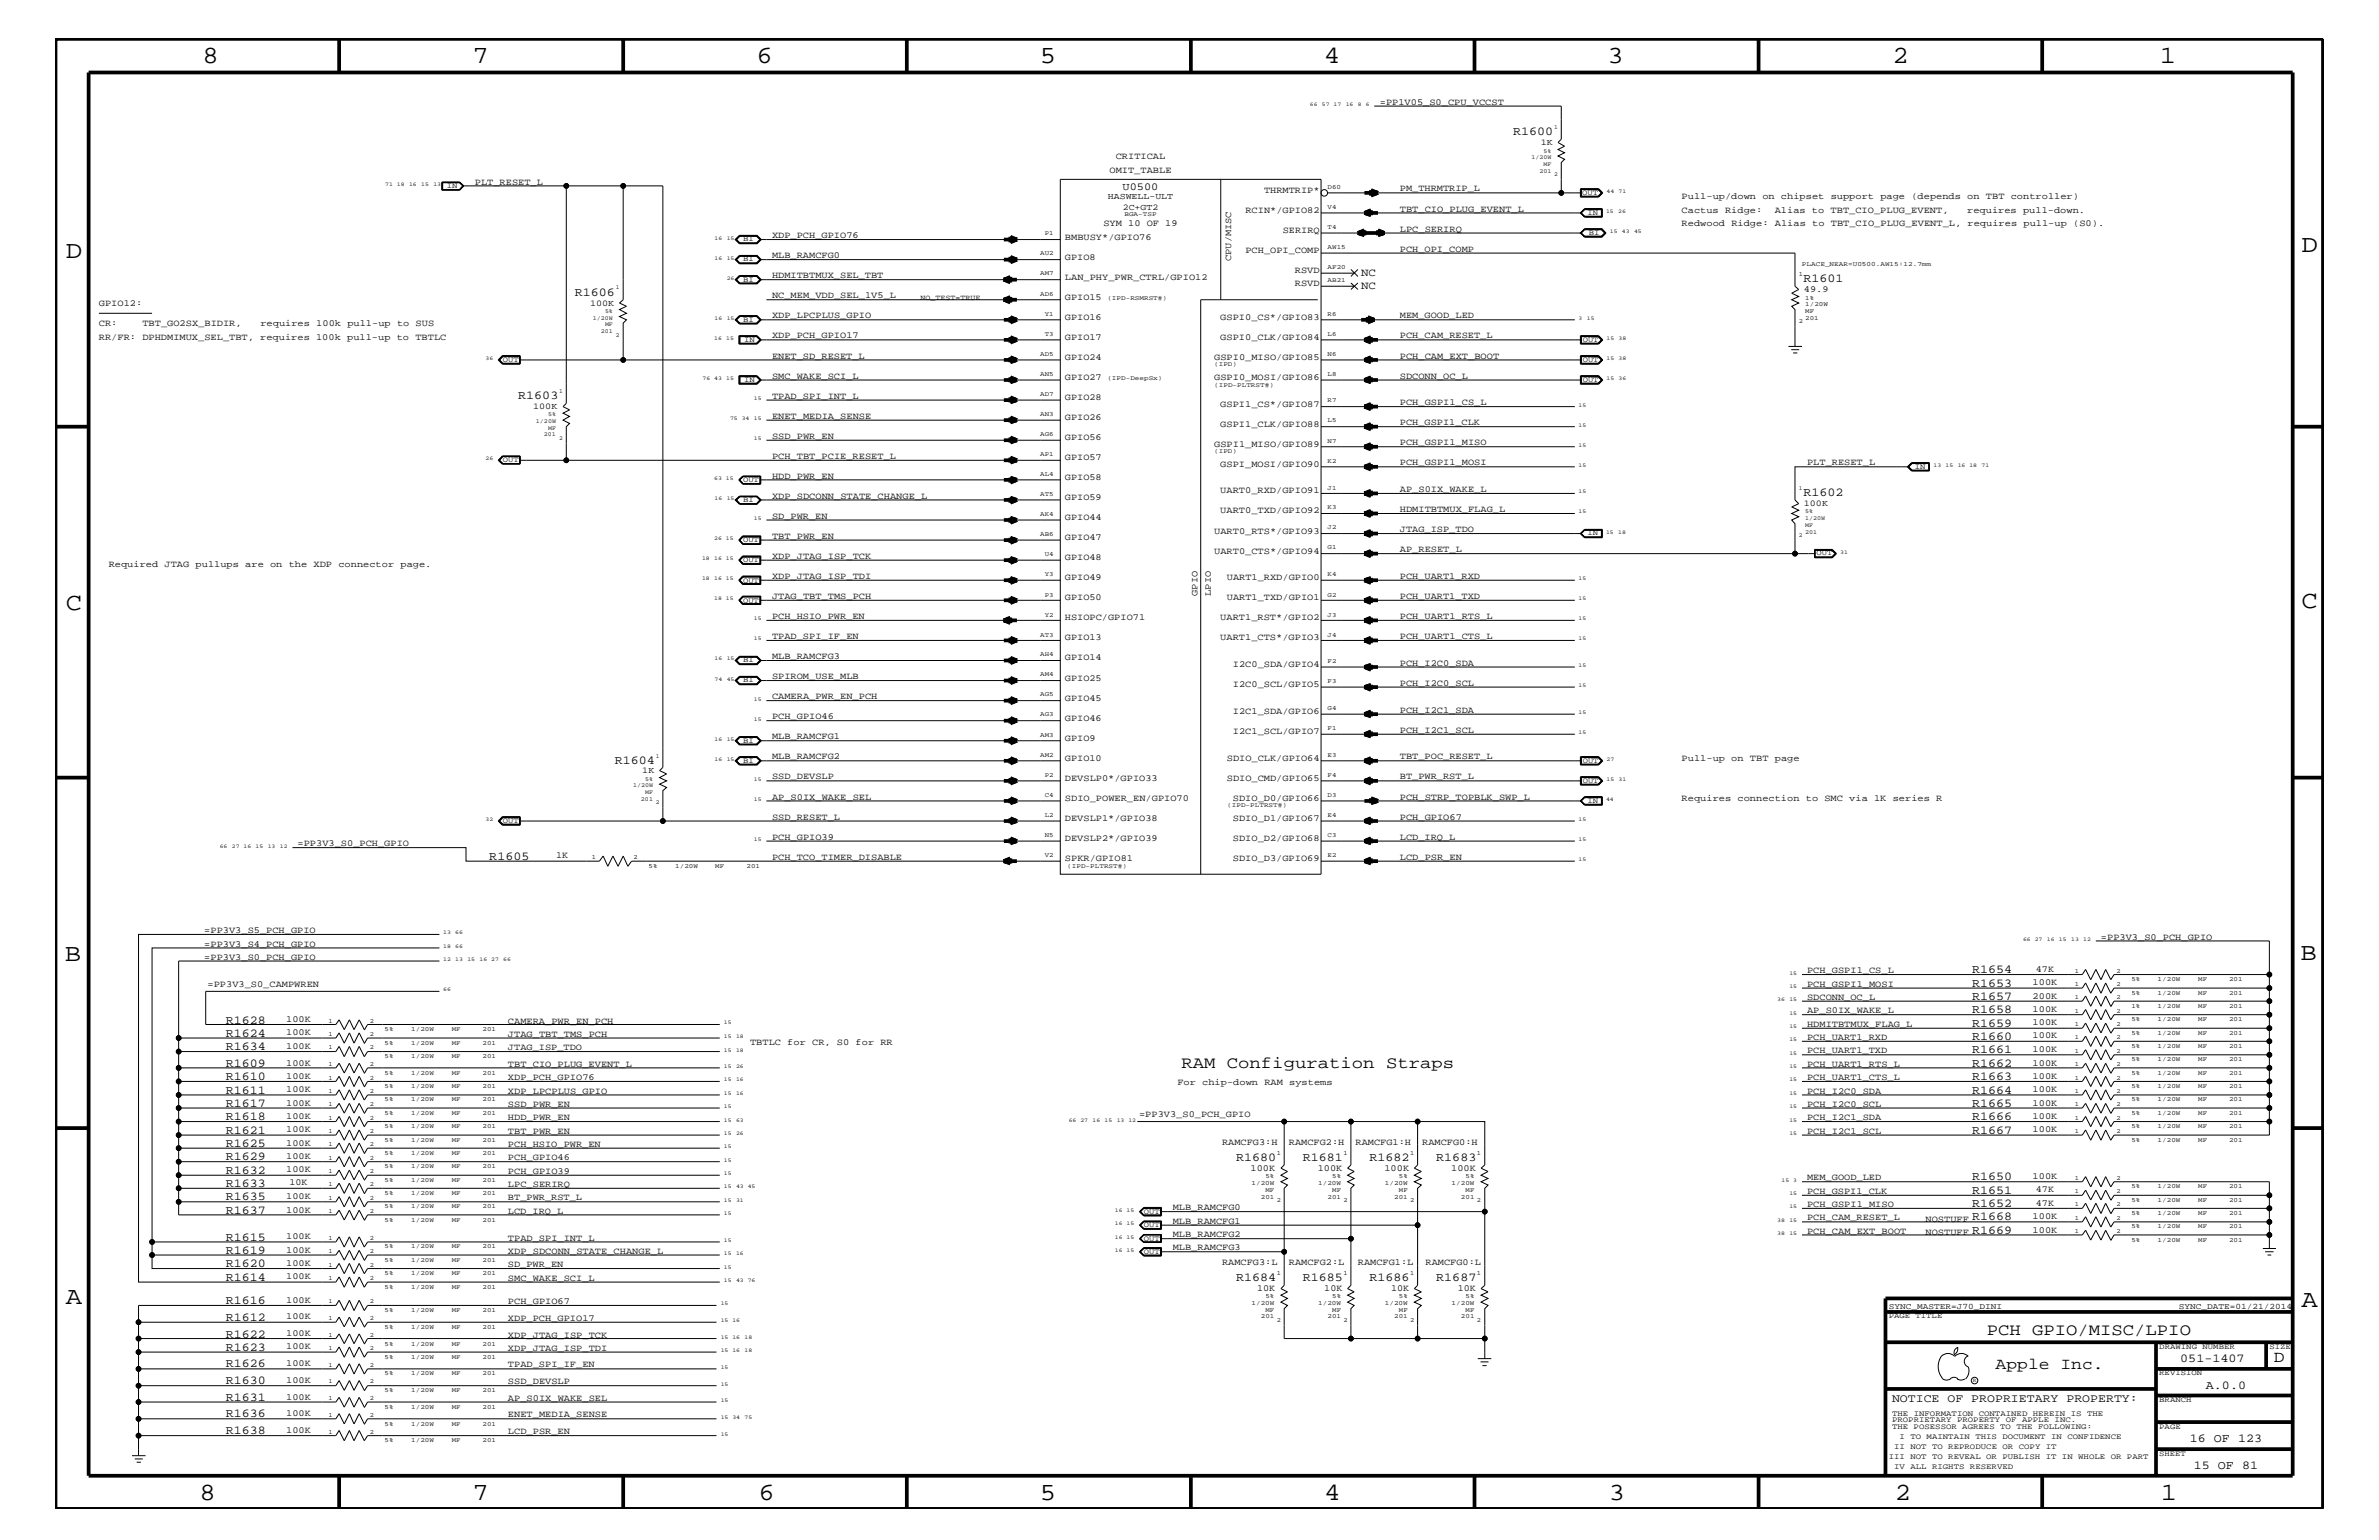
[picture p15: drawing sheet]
<svg xmlns="http://www.w3.org/2000/svg" width="432mm" height="279mm" viewBox="0 0 432 279" stroke-linecap="round" stroke-linejoin="round" font-family="sans-serif">
<defs><g id="words">
<g font-size="4.5">
<text x="36.7" y="11.5">8</text>
<text x="85.8" y="11.5">7</text>
<text x="137.3" y="11.5">6</text>
<text x="188.7" y="11.5">5</text>
<text x="240.3" y="11.5">4</text>
<text x="291.8" y="11.5">3</text>
<text x="343.5" y="11.5">2</text>
<text x="392" y="11.5">1</text>
<text x="11.9" y="46.8">D</text>
<text x="417.7" y="45.7">D</text>
<text x="11.9" y="110.6">C</text>
<text x="417.7" y="110.3">C</text>
<text x="11.8" y="174.3">B</text>
<text x="417.6" y="174.2">B</text>
<text x="11.9" y="236.7">A</text>
<text x="417.7" y="237.1">A</text>
<text x="36.2" y="272.1">8</text>
<text x="85.8" y="272.1">7</text>
<text x="137.7" y="272.1">6</text>
<text x="188.7" y="272.1">5</text>
<text x="240.4" y="272.1">4</text>
<text x="292" y="272.1">3</text>
<text x="343.9" y="272.1">2</text>
<text x="392.2" y="272.1">1</text>
</g>
<g font-size="3">
<text x="214.4" y="193.7">RAM Configuration Straps</text>
<text x="360.6" y="242.3">PCH GPIO/MISC/LPIO</text>
<text x="362.2" y="248.4">Apple Inc.</text>
<text x="412.7" y="247.1">D</text>
</g>
<g font-size="2.2">
<text x="274.7" y="24.6">R1600</text>
<text x="104.3" y="53.6">R1606</text>
<text x="327.3" y="51.3">R1601</text>
<text x="94.1" y="72.4">R1603</text>
<text x="327.3" y="90">R1602</text>
<text x="111.6" y="138.5">R1604</text>
<text x="88.8" y="156">R1605</text>
<text x="358" y="179">R1653</text>
<text x="358" y="176.6">R1654</text>
<text x="41" y="185.7">R1628</text>
<text x="358" y="183.8">R1658</text>
<text x="358" y="181.4">R1657</text>
<text x="41" y="190.5">R1634</text>
<text x="41" y="188.1">R1624</text>
<text x="358" y="186.3">R1659</text>
<text x="358" y="188.7">R1660</text>
<text x="358" y="191.1">R1661</text>
<text x="41" y="193.6">R1609</text>
<text x="41" y="195.9">R1610</text>
<text x="358" y="193.6">R1662</text>
<text x="358" y="195.9">R1663</text>
<text x="41" y="198.4">R1611</text>
<text x="41" y="200.9">R1617</text>
<text x="41" y="203.2">R1618</text>
<text x="358" y="198.4">R1664</text>
<text x="358" y="203.2">R1666</text>
<text x="358" y="200.9">R1665</text>
<text x="41" y="208.1">R1625</text>
<text x="41" y="205.7">R1621</text>
<text x="358" y="205.7">R1667</text>
<text x="41" y="215.3">R1633</text>
<text x="41" y="210.5">R1629</text>
<text x="41" y="213">R1632</text>
<text x="224.4" y="210.7">R1680</text>
<text x="236.5" y="210.7">R1681</text>
<text x="248.6" y="210.7">R1682</text>
<text x="260.7" y="210.7">R1683</text>
<text x="358" y="214.2">R1650</text>
<text x="41" y="217.8">R1635</text>
<text x="41" y="220.2">R1637</text>
<text x="358" y="221.4">R1668</text>
<text x="358" y="216.6">R1651</text>
<text x="358" y="219">R1652</text>
<text x="41" y="225.1">R1615</text>
<text x="41" y="227.5">R1619</text>
<text x="358" y="223.9">R1669</text>
<text x="41" y="232.4">R1614</text>
<text x="41" y="229.9">R1620</text>
<text x="224.4" y="232.4">R1684</text>
<text x="236.5" y="232.4">R1685</text>
<text x="248.6" y="232.4">R1686</text>
<text x="260.7" y="232.4">R1687</text>
<text x="41" y="239.6">R1612</text>
<text x="41" y="236.6">R1616</text>
<text x="41" y="242.7">R1622</text>
<text x="41" y="245.1">R1623</text>
<text x="41" y="248.1">R1626</text>
<text x="41" y="251.1">R1630</text>
<text x="395.7" y="247.1">051-1407</text>
<text x="400.4" y="252">A.0.0</text>
<text x="41" y="254.2">R1631</text>
<text x="41" y="257.2">R1636</text>
<text x="41" y="260.2">R1638</text>
<text x="397.5" y="261.6">16 OF 123</text>
<text x="398.2" y="266.6">15 OF 81</text>
</g>
<text font-size="2.1" x="343.4" y="254.4">NOTICE OF PROPRIETARY PROPERTY:</text>
<g font-size="2">
<text x="247.1" y="52.5">NC</text>
<text x="247.1" y="50.2">NC</text>
</g>
<text font-size="1.9" x="203.8" y="34.4">U0500</text>
<g font-size="1.7">
<text x="250.4" y="19">=PP1V05_S0_CPU_VCCST</text>
<text x="202.5" y="28.9">CRITICAL</text>
<text x="86.2" y="33.6">PLT_RESET_L</text>
<text x="201.4" y="31.4">OMIT_TABLE</text>
<text x="229.4" y="35">THRMTRIP*</text>
<text x="254.1" y="34.7">PM_THRMTRIP_L</text>
<text x="200.3" y="41">SYM 10 OF 19</text>
<text x="226.1" y="38.6">RCIN*/GPIO82</text>
<text x="254.1" y="38.4">TBT_CIO_PLUG_EVENT_L</text>
<text x="305.2" y="36.2">Pull-up/down on chipset support page (depends on TBT controller)</text>
<text x="305.2" y="38.6">Cactus Ridge:</text>
<text x="305.2" y="41">Redwood Ridge: Alias to TBT_CIO_PLUG_EVENT_L, requires pull-up (S0).</text>
<text x="322.1" y="38.6">Alias to TBT_CIO_PLUG_EVENT,</text>
<text x="357.1" y="38.6">requires pull-down.</text>
<text x="140.1" y="46.8">MLB_RAMCFG0</text>
<text x="140.1" y="43.2">XDP_PCH_GPIO76</text>
<text x="193.3" y="43.5">BMBUSY*/GPIO76</text>
<text x="193.3" y="47.1">GPIO8</text>
<text x="223.4" y="47.4" transform="rotate(-90 223.4 47.4)">CPU/MISC</text>
<text x="226.1" y="45.9">PCH_OPI_COMP</text>
<text x="232.8" y="42.3">SERIRQ</text>
<text x="254.1" y="42">LPC_SERIRQ</text>
<text x="254.1" y="45.7">PCH_OPI_COMP</text>
<text x="140.1" y="50.5">HDMITBTMUX_SEL_TBT</text>
<text x="193.3" y="50.7">LAN_PHY_PWR_CTRL/GPIO12</text>
<text x="235" y="51.9">RSVD</text>
<text x="235" y="49.6">RSVD</text>
<text x="327.4" y="53">49.9</text>
<text x="17.9" y="59.2">CR:</text>
<text x="17.9" y="55.6">GPIO12:</text>
<text x="25.8" y="59.2">TBT_GO2SX_BIDIR,</text>
<text x="47.3" y="59.2">requires 100k pull-up to SUS</text>
<text x="140.1" y="57.8">XDP_LPCPLUS_GPIO</text>
<text x="140.1" y="54.1">NC_MEM_VDD_SEL_1V5_L</text>
<text x="193.3" y="54.4">GPIO15</text>
<text x="193.3" y="58">GPIO16</text>
<text x="221.5" y="58">GSPI0_CS*/GPIO83</text>
<text x="254.1" y="57.8">MEM_GOOD_LED</text>
<text x="17.9" y="61.7">RR/FR: DPHDMIMUX_SEL_TBT, requires 100k pull-up to TBTLC</text>
<text x="140.1" y="65.1">ENET_SD_RESET_L</text>
<text x="140.1" y="61.4">XDP_PCH_GPIO17</text>
<text x="193.3" y="61.7">GPIO17</text>
<text x="193.3" y="65.3">GPIO24</text>
<text x="220.4" y="65.3">GSPI0_MISO/GPIO85</text>
<text x="221.5" y="61.7">GSPI0_CLK/GPIO84</text>
<text x="254.1" y="61.4">PCH_CAM_RESET_L</text>
<text x="254.1" y="65.1">PCH_CAM_EXT_BOOT</text>
<text x="140.1" y="68.7">SMC_WAKE_SCI_L</text>
<text x="193.3" y="68.9">GPIO27</text>
<text x="220.4" y="68.9">GSPI0_MOSI/GPIO86</text>
<text x="254.1" y="68.7">SDCONN_OC_L</text>
<text x="140.1" y="72.3">TPAD_SPI_INT_L</text>
<text x="140.1" y="76">ENET_MEDIA_SENSE</text>
<text x="193.3" y="72.6">GPIO28</text>
<text x="193.3" y="76.2">GPIO26</text>
<text x="221.5" y="77.4">GSPI1_CLK/GPIO88</text>
<text x="221.5" y="73.8">GSPI1_CS*/GPIO87</text>
<text x="254.1" y="73.5">PCH_GSPI1_CS_L</text>
<text x="254.1" y="77.2">PCH_GSPI1_CLK</text>
<text x="140.1" y="79.6">SSD_PWR_EN</text>
<text x="140.1" y="83.3">PCH_TBT_PCIE_RESET_L</text>
<text x="193.3" y="79.9">GPIO56</text>
<text x="193.3" y="83.5">GPIO57</text>
<text x="220.4" y="81.1">GSPI1_MISO/GPIO89</text>
<text x="254.1" y="80.8">PCH_GSPI1_MISO</text>
<text x="140.1" y="86.9">HDD_PWR_EN</text>
<text x="193.3" y="87.1">GPIO58</text>
<text x="221.5" y="84.7">GSPI_MOSI/GPIO90</text>
<text x="221.5" y="89.5">UART0_RXD/GPIO91</text>
<text x="254.1" y="89.3">AP_S0IX_WAKE_L</text>
<text x="254.1" y="84.4">PCH_GSPI1_MOSI</text>
<text x="328" y="84.4">PLT_RESET_L</text>
<text x="140.1" y="90.5">XDP_SDCONN_STATE_CHANGE_L</text>
<text x="140.1" y="94.2">SD_PWR_EN</text>
<text x="193.3" y="90.7">GPIO59</text>
<text x="193.3" y="94.3">GPIO44</text>
<text x="221.5" y="93.2">UART0_TXD/GPIO92</text>
<text x="254.1" y="92.9">HDMITBTMUX_FLAG_L</text>
<text x="140.1" y="101.4">XDP_JTAG_ISP_TCK</text>
<text x="140.1" y="97.7">TBT_PWR_EN</text>
<text x="193.3" y="98">GPIO47</text>
<text x="193.3" y="101.6">GPIO48</text>
<text x="220.4" y="100.4">UART0_CTS*/GPIO94</text>
<text x="220.4" y="96.8">UART0_RTS*/GPIO93</text>
<text x="254.1" y="96.5">JTAG_ISP_TDO</text>
<text x="254.1" y="100.2">AP_RESET_L</text>
<text x="19.7" y="102.9">Required JTAG pullups are on the XDP connector page.</text>
<text x="140.1" y="105">XDP_JTAG_ISP_TDI</text>
<text x="193.3" y="105.3">GPIO49</text>
<text x="222.7" y="105.3">UART1_RXD/GPIO0</text>
<text x="254.1" y="105">PCH_UART1_RXD</text>
<text x="140.1" y="108.7">JTAG_TBT_TMS_PCH</text>
<text x="140.1" y="112.3">PCH_HSIO_PWR_EN</text>
<text x="193.3" y="108.9">GPIO50</text>
<text x="193.3" y="112.6">HSIOPC/GPIO71</text>
<text x="217.3" y="108.1" transform="rotate(-90 217.3 108.1)">GPIO</text>
<text x="219.8" y="108.1" transform="rotate(-90 219.8 108.1)">LPIO</text>
<text x="221.5" y="112.6">UART1_RST*/GPIO2</text>
<text x="222.7" y="108.9">UART1_TXD/GPIO1</text>
<text x="254.1" y="112.3">PCH_UART1_RTS_L</text>
<text x="254.1" y="108.7">PCH_UART1_TXD</text>
<text x="140.1" y="115.9">TPAD_SPI_IF_EN</text>
<text x="140.1" y="119.6">MLB_RAMCFG3</text>
<text x="193.3" y="116.2">GPIO13</text>
<text x="193.3" y="119.8">GPIO14</text>
<text x="221.5" y="116.2">UART1_CTS*/GPIO3</text>
<text x="254.1" y="115.9">PCH_UART1_CTS_L</text>
<text x="140.1" y="123.2">SPIROM_USE_MLB</text>
<text x="193.3" y="123.5">GPIO25</text>
<text x="223.8" y="124.7">I2C0_SCL/GPIO5</text>
<text x="223.8" y="121">I2C0_SDA/GPIO4</text>
<text x="254.1" y="124.4">PCH_I2C0_SCL</text>
<text x="254.1" y="120.8">PCH_I2C0_SDA</text>
<text x="140.1" y="126.9">CAMERA_PWR_EN_PCH</text>
<text x="140.1" y="130.5">PCH_GPIO46</text>
<text x="193.3" y="127.1">GPIO45</text>
<text x="193.3" y="130.8">GPIO46</text>
<text x="223.8" y="129.6">I2C1_SDA/GPIO6</text>
<text x="254.1" y="129.3">PCH_I2C1_SDA</text>
<text x="140.1" y="137.8">MLB_RAMCFG2</text>
<text x="140.1" y="134.1">MLB_RAMCFG1</text>
<text x="193.3" y="134.4">GPIO9</text>
<text x="223.8" y="133.2">I2C1_SCL/GPIO7</text>
<text x="254.1" y="137.8">TBT_POC_RESET_L</text>
<text x="254.1" y="133">PCH_I2C1_SCL</text>
<text x="140.1" y="141.4">SSD_DEVSLP</text>
<text x="193.3" y="138">GPIO10</text>
<text x="193.3" y="141.7">DEVSLP0*/GPIO33</text>
<text x="222.7" y="141.7">SDIO_CMD/GPIO65</text>
<text x="222.7" y="138">SDIO_CLK/GPIO64</text>
<text x="254.1" y="141.4">BT_PWR_RST_L</text>
<text x="305.2" y="138">Pull-up on TBT page</text>
<text x="140.1" y="145.1">AP_S0IX_WAKE_SEL</text>
<text x="140.1" y="148.7">SSD_RESET_L</text>
<text x="193.3" y="149">DEVSLP1*/GPIO38</text>
<text x="193.3" y="145.3">SDIO_POWER_EN/GPIO70</text>
<text x="223.8" y="149">SDIO_D1/GPIO67</text>
<text x="223.8" y="145.3">SDIO_D0/GPIO66</text>
<text x="254.1" y="145.1">PCH_STRP_TOPBLK_SWP_L</text>
<text x="254.1" y="148.7">PCH_GPIO67</text>
<text x="305.2" y="145.3">Requires connection to SMC via 1K series R</text>
<text x="54" y="153.5">=PP3V3_S0_PCH_GPIO</text>
<text x="100.9" y="155.7">1K</text>
<text x="140.1" y="152.3">PCH_GPIO39</text>
<text x="140.1" y="156">PCH_TCO_TIMER_DISABLE</text>
<text x="193.3" y="152.6">DEVSLP2*/GPIO39</text>
<text x="223.8" y="152.6">SDIO_D2/GPIO68</text>
<text x="254.1" y="156">LCD_PSR_EN</text>
<text x="254.1" y="152.3">LCD_IRQ_L</text>
<text x="193.3" y="156.2">SPKR/GPIO81</text>
<text x="223.8" y="156.2">SDIO_D3/GPIO69</text>
<text x="37.1" y="169.3">=PP3V3_S5_PCH_GPIO</text>
<text x="37.1" y="171.7">=PP3V3_S4_PCH_GPIO</text>
<text x="381.3" y="170.5">=PP3V3_S0_PCH_GPIO</text>
<text x="37.1" y="174.2">=PP3V3_S0_PCH_GPIO</text>
<text x="37.7" y="179">=PP3V3_S0_CAMPWREN</text>
<text x="328" y="176.6">PCH_GSPI1_CS_L</text>
<text x="328" y="179">PCH_GSPI1_MOSI</text>
<text x="368.9" y="178.8">100K</text>
<text x="369.5" y="176.3">47K</text>
<text x="51.9" y="185.4">100K</text>
<text x="92.2" y="185.7">CAMERA_PWR_EN_PCH</text>
<text x="328" y="181.4">SDCONN_OC_L</text>
<text x="328" y="183.8">AP_S0IX_WAKE_L</text>
<text x="368.9" y="183.6">100K</text>
<text x="368.9" y="181.2">200K</text>
<text x="51.9" y="190.3">100K</text>
<text x="51.9" y="187.8">100K</text>
<text x="92.2" y="190.5">JTAG_ISP_TDO</text>
<text x="92.2" y="188.1">JTAG_TBT_TMS_PCH</text>
<text x="136.1" y="189.5">TBTLC for CR, S0 for RR</text>
<text x="328" y="186.3">HDMITBTMUX_FLAG_L</text>
<text x="328" y="188.7">PCH_UART1_RXD</text>
<text x="328" y="191.1">PCH_UART1_TXD</text>
<text x="368.9" y="186">100K</text>
<text x="368.9" y="188.4">100K</text>
<text x="368.9" y="190.9">100K</text>
<text x="51.9" y="193.3">100K</text>
<text x="51.9" y="195.7">100K</text>
<text x="92.2" y="193.6">TBT_CIO_PLUG_EVENT_L</text>
<text x="92.2" y="195.9">XDP_PCH_GPIO76</text>
<text x="213.7" y="196.8">For chip-down RAM systems</text>
<text x="328" y="193.6">PCH_UART1_RTS_L</text>
<text x="328" y="195.9">PCH_UART1_CTS_L</text>
<text x="368.9" y="193.3">100K</text>
<text x="368.9" y="195.7">100K</text>
<text x="51.9" y="198.1">100K</text>
<text x="51.9" y="200.6">100K</text>
<text x="51.9" y="203">100K</text>
<text x="92.2" y="203.2">HDD_PWR_EN</text>
<text x="92.2" y="200.9">SSD_PWR_EN</text>
<text x="92.2" y="198.4">XDP_LPCPLUS_GPIO</text>
<text x="206.8" y="202.6">=PP3V3_S0_PCH_GPIO</text>
<text x="328" y="200.9">PCH_I2C0_SCL</text>
<text x="328" y="203.2">PCH_I2C1_SDA</text>
<text x="328" y="198.4">PCH_I2C0_SDA</text>
<text x="368.9" y="198.1">100K</text>
<text x="368.9" y="203">100K</text>
<text x="368.9" y="200.6">100K</text>
<text x="51.9" y="207.9">100K</text>
<text x="51.9" y="205.4">100K</text>
<text x="92.2" y="208.1">PCH_HSIO_PWR_EN</text>
<text x="92.2" y="205.7">TBT_PWR_EN</text>
<text x="221.8" y="207.7">RAMCFG3:H</text>
<text x="233.9" y="207.7">RAMCFG2:H</text>
<text x="246" y="207.7">RAMCFG1:H</text>
<text x="258.1" y="207.7">RAMCFG0:H</text>
<text x="328" y="205.7">PCH_I2C1_SCL</text>
<text x="368.9" y="205.4">100K</text>
<text x="51.9" y="210.3">100K</text>
<text x="51.9" y="212.7">100K</text>
<text x="52.5" y="215.1">10K</text>
<text x="92.2" y="213">PCH_GPIO39</text>
<text x="92.2" y="215.3">LPC_SERIRQ</text>
<text x="92.2" y="210.5">PCH_GPIO46</text>
<text x="227" y="212.5">100K</text>
<text x="239.2" y="212.5">100K</text>
<text x="251.3" y="212.5">100K</text>
<text x="263.4" y="212.5">100K</text>
<text x="328" y="214.2">MEM_GOOD_LED</text>
<text x="368.9" y="213.9">100K</text>
<text x="51.9" y="217.5">100K</text>
<text x="51.9" y="220">100K</text>
<text x="92.2" y="217.8">BT_PWR_RST_L</text>
<text x="92.2" y="220.2">LCD_IRQ_L</text>
<text x="212.9" y="219.6">MLB_RAMCFG0</text>
<text x="328" y="219">PCH_GSPI1_MISO</text>
<text x="328" y="221.4">PCH_CAM_RESET_L</text>
<text x="328" y="216.6">PCH_GSPI1_CLK</text>
<text x="349.5" y="221.7">NOSTUFF</text>
<text x="368.9" y="221.2">100K</text>
<text x="369.5" y="216.4">47K</text>
<text x="369.5" y="218.7">47K</text>
<text x="51.9" y="224.8">100K</text>
<text x="51.9" y="227.3">100K</text>
<text x="92.2" y="227.5">XDP_SDCONN_STATE_CHANGE_L</text>
<text x="92.2" y="225.1">TPAD_SPI_INT_L</text>
<text x="212.9" y="222">MLB_RAMCFG1</text>
<text x="212.9" y="226.9">MLB_RAMCFG3</text>
<text x="212.9" y="224.5">MLB_RAMCFG2</text>
<text x="328" y="223.9">PCH_CAM_EXT_BOOT</text>
<text x="349.5" y="224.1">NOSTUFF</text>
<text x="368.9" y="223.6">100K</text>
<text x="51.9" y="232.1">100K</text>
<text x="51.9" y="229.6">100K</text>
<text x="92.2" y="232.4">SMC_WAKE_SCI_L</text>
<text x="92.2" y="229.9">SD_PWR_EN</text>
<text x="221.8" y="229.6">RAMCFG3:L</text>
<text x="233.9" y="229.6">RAMCFG2:L</text>
<text x="246.5" y="229.6">RAMCFG1:L</text>
<text x="258.7" y="229.6">RAMCFG0:L</text>
<text x="51.9" y="239.4">100K</text>
<text x="51.9" y="236.3">100K</text>
<text x="92.2" y="239.6">XDP_PCH_GPIO17</text>
<text x="92.2" y="236.6">PCH_GPIO67</text>
<text x="228.2" y="234.3">10K</text>
<text x="240.4" y="234.3">10K</text>
<text x="252.5" y="234.3">10K</text>
<text x="264.6" y="234.3">10K</text>
<text x="51.9" y="242.4">100K</text>
<text x="51.9" y="244.8">100K</text>
<text x="92.2" y="245.1">XDP_JTAG_ISP_TDI</text>
<text x="92.2" y="242.7">XDP_JTAG_ISP_TCK</text>
<text x="51.9" y="247.8">100K</text>
<text x="51.9" y="250.9">100K</text>
<text x="92.2" y="251.1">SSD_DEVSLP</text>
<text x="92.2" y="248.1">TPAD_SPI_IF_EN</text>
<text x="51.9" y="253.9">100K</text>
<text x="51.9" y="256.9">100K</text>
<text x="92.2" y="254.2">AP_S0IX_WAKE_SEL</text>
<text x="92.2" y="257.2">ENET_MEDIA_SENSE</text>
<text x="51.9" y="260">100K</text>
<text x="92.2" y="260.2">LCD_PSR_EN</text>
</g>
<g font-size="1.6">
<text x="279.7" y="26.4">1K</text>
<text x="201.1" y="36.2">HASWELL-ULT</text>
<text x="203.8" y="38">2C+GT2</text>
<text x="107.1" y="55.5">100K</text>
<text x="96.8" y="74.3">100K</text>
<text x="327.4" y="91.8">100K</text>
<text x="116.6" y="140.3">1K</text>
</g>
<g font-size="1.5">
<text x="342.8" y="237.4">SYNC_MASTER=J70_DINI</text>
<text x="395.5" y="237.4">SYNC_DATE=01/21/2014</text>
</g>
<g font-size="1.4">
<text x="81.1" y="34.1">IN</text>
<text x="287.2" y="35.3">OUT</text>
<text x="288.1" y="39">IN</text>
<text x="134.9" y="43.8">BI</text>
<text x="134.9" y="47.4">BI</text>
<text x="288.4" y="42.6">BI</text>
<text x="134.9" y="51.1">BI</text>
<text x="134.9" y="58.4">BI</text>
<text x="167" y="54.4">NO_TEST=TRUE</text>
<text x="91.3" y="65.6">OUT</text>
<text x="135" y="62">IN</text>
<text x="287.3" y="62">OUT</text>
<text x="287.3" y="65.6">OUT</text>
<text x="135" y="69.3">IN</text>
<text x="287.3" y="69.3">OUT</text>
<text x="91.3" y="83.8">OUT</text>
<text x="134.9" y="87.5">OUT</text>
<text x="347.6" y="85">IN</text>
<text x="134.9" y="91.1">BI</text>
<text x="134.9" y="98.4">OUT</text>
<text x="288.1" y="97.1">IN</text>
<text x="329.7" y="100.8">OUT</text>
<text x="134.9" y="102.1">OUT</text>
<text x="134.9" y="105.7">OUT</text>
<text x="134.9" y="109.3">OUT</text>
<text x="134.9" y="123.8">BI</text>
<text x="134.9" y="120.2">BI</text>
<text x="134.9" y="134.7">BI</text>
<text x="134.9" y="138.4">BI</text>
<text x="287.3" y="138.4">OUT</text>
<text x="287.3" y="142">OUT</text>
<text x="91.3" y="149.3">OUT</text>
<text x="288.1" y="145.7">IN</text>
<text x="207.6" y="220.2">OUT</text>
<text x="207.6" y="222.6">OUT</text>
<text x="207.6" y="225.1">OUT</text>
<text x="207.6" y="227.5">OUT</text>
<text x="342.8" y="239.2">PAGE TITLE</text>
<text x="391.9" y="244.7">DRAWING NUMBER</text>
<text x="411.9" y="244.7">SIZE</text>
<text x="391.9" y="249.5">REVISION</text>
<text x="343.4" y="256.8">THE INFORMATION CONTAINED HEREIN IS THE</text>
<text x="391.9" y="254.4">BRANCH</text>
<text x="343.4" y="258">PROPRIETARY PROPERTY OF APPLE INC.</text>
<text x="343.4" y="259.3">THE POSESSOR AGREES TO THE FOLLOWING:</text>
<text x="343.8" y="262.9">II NOT TO REPRODUCE OR COPY IT</text>
<text x="344.8" y="261.1">I TO MAINTAIN THIS DOCUMENT IN CONFIDENCE</text>
<text x="391.9" y="259.3">PAGE</text>
<text x="342.8" y="264.7">III NOT TO REVEAL OR PUBLISH IT IN WHOLE OR PART</text>
<text x="343.8" y="266.6">IV ALL RIGHTS RESERVED</text>
<text x="391.9" y="264.1">SHEET</text>
</g>
<g font-size="1.2">
<text x="241" y="34.2">D60</text>
<text x="204.1" y="39.2">BGA-TSP</text>
<text x="241" y="41.5">T4</text>
<text x="241" y="37.9">V4</text>
<text x="188.8" y="46.3">AU2</text>
<text x="189.7" y="42.7">P1</text>
<text x="241" y="45.2">AW15</text>
<text x="188.8" y="50">AM7</text>
<text x="188.8" y="53.6">AD6</text>
<text x="241" y="51.3">AB21</text>
<text x="241" y="48.8">AF20</text>
<text x="326.5" y="50.2">1</text>
<text x="327.1" y="48.3">PLACE_NEAR=U0500.AW15:12.7mm</text>
<text x="189.7" y="57.3">Y1</text>
<text x="201" y="54.4">(IPD-RSMRST#)</text>
<text x="241" y="57.3">R6</text>
<text x="326.5" y="58.6">2</text>
<text x="327.7" y="58">201</text>
<text x="327.7" y="54.4">1%</text>
<text x="327.7" y="55.6">1/20W</text>
<text x="327.7" y="56.8">MF</text>
<text x="188.8" y="64.5">AD5</text>
<text x="189.7" y="60.9">T3</text>
<text x="241" y="64.5">N6</text>
<text x="241" y="60.9">L6</text>
<text x="188.8" y="71.8">AD7</text>
<text x="188.8" y="68.2">AN5</text>
<text x="201" y="68.9">(IPD-DeepSx)</text>
<text x="220.4" y="66.5">(IPD)</text>
<text x="220.4" y="70.1">(IPD-PLTRST#)</text>
<text x="241" y="68.2">L8</text>
<text x="188.8" y="75.5">AN3</text>
<text x="241" y="76.7">L5</text>
<text x="241" y="73">R7</text>
<text x="188.8" y="79.1">AG6</text>
<text x="188.8" y="82.7">AP1</text>
<text x="220.4" y="82.2">(IPD)</text>
<text x="241" y="83.9">K2</text>
<text x="241" y="80.3">N7</text>
<text x="188.8" y="86.4">AL4</text>
<text x="241" y="88.8">J1</text>
<text x="188.8" y="90">AT5</text>
<text x="188.8" y="93.7">AK4</text>
<text x="241" y="92.4">K3</text>
<text x="188.8" y="97.3">AB6</text>
<text x="189.7" y="101">U4</text>
<text x="241" y="99.7">G1</text>
<text x="241" y="96">J2</text>
<text x="189.7" y="104.6">Y3</text>
<text x="241" y="104.6">K4</text>
<text x="189.7" y="108.2">P3</text>
<text x="189.7" y="111.9">Y2</text>
<text x="241" y="111.9">J3</text>
<text x="241" y="108.2">G2</text>
<text x="188.8" y="115.5">AT3</text>
<text x="188.8" y="119.1">AH4</text>
<text x="241" y="115.5">J4</text>
<text x="188.8" y="122.7">AM4</text>
<text x="241" y="124">F3</text>
<text x="241" y="120.3">F2</text>
<text x="188.8" y="126.4">AG5</text>
<text x="188.8" y="130">AG3</text>
<text x="241" y="128.8">G4</text>
<text x="188.8" y="133.6">AM3</text>
<text x="188.8" y="137.3">AM2</text>
<text x="241" y="132.4">F1</text>
<text x="241" y="137.3">E3</text>
<text x="189.7" y="140.9">P2</text>
<text x="241" y="140.9">F4</text>
<text x="189.7" y="148.2">L2</text>
<text x="189.7" y="144.6">C4</text>
<text x="222.8" y="146.5">(IPD-PLTRST#)</text>
<text x="241" y="148.2">E4</text>
<text x="241" y="144.6">D3</text>
<text x="107.4" y="155.8">1</text>
<text x="115" y="155.8">2</text>
<text x="189.7" y="151.8">N5</text>
<text x="189.7" y="155.5">V2</text>
<text x="241" y="151.8">C3</text>
<text x="241" y="155.5">E2</text>
<text x="117.7" y="157.4">5%</text>
<text x="122.6" y="157.4">1/20W</text>
<text x="129.8" y="157.4">MF</text>
<text x="135.5" y="157.4">201</text>
<text x="193.7" y="157.4">(IPD-PLTRST#)</text>
<text x="376.6" y="178.8">1</text>
<text x="376.6" y="176.5">1</text>
<text x="384.1" y="178.8">2</text>
<text x="384.1" y="176.5">2</text>
<text x="386.9" y="178">5%</text>
<text x="391.6" y="178">1/20W</text>
<text x="399" y="178">MF</text>
<text x="404.6" y="178">201</text>
<text x="59.6" y="185.5">1</text>
<text x="67.1" y="185.5">2</text>
<text x="376.6" y="183.8">1</text>
<text x="376.6" y="181.3">1</text>
<text x="384.1" y="183.8">2</text>
<text x="384.1" y="181.3">2</text>
<text x="386.9" y="185.3">5%</text>
<text x="386.9" y="180.5">5%</text>
<text x="386.9" y="182.9">1%</text>
<text x="391.6" y="185.3">1/20W</text>
<text x="391.6" y="180.5">1/20W</text>
<text x="391.6" y="182.9">1/20W</text>
<text x="399" y="185.3">MF</text>
<text x="399" y="180.5">MF</text>
<text x="399" y="182.9">MF</text>
<text x="404.6" y="185.3">201</text>
<text x="404.6" y="180.5">201</text>
<text x="404.6" y="182.9">201</text>
<text x="59.6" y="190.4">1</text>
<text x="59.6" y="188">1</text>
<text x="67.1" y="190.4">2</text>
<text x="67.1" y="188">2</text>
<text x="69.8" y="192">5%</text>
<text x="69.8" y="189.5">5%</text>
<text x="69.8" y="187.1">5%</text>
<text x="74.6" y="192">1/20W</text>
<text x="74.6" y="189.5">1/20W</text>
<text x="74.6" y="187.1">1/20W</text>
<text x="82" y="192">MF</text>
<text x="82" y="189.5">MF</text>
<text x="82" y="187.1">MF</text>
<text x="87.6" y="192">201</text>
<text x="87.6" y="189.5">201</text>
<text x="87.6" y="187.1">201</text>
<text x="376.6" y="186.1">1</text>
<text x="376.6" y="188.6">1</text>
<text x="376.6" y="191">1</text>
<text x="384.1" y="186.1">2</text>
<text x="384.1" y="188.6">2</text>
<text x="384.1" y="191">2</text>
<text x="386.9" y="187.7">5%</text>
<text x="386.9" y="190.2">5%</text>
<text x="391.6" y="187.7">1/20W</text>
<text x="391.6" y="190.2">1/20W</text>
<text x="399" y="187.7">MF</text>
<text x="399" y="190.2">MF</text>
<text x="404.6" y="187.7">201</text>
<text x="404.6" y="190.2">201</text>
<text x="59.6" y="193.4">1</text>
<text x="59.6" y="195.9">1</text>
<text x="67.1" y="193.4">2</text>
<text x="67.1" y="195.9">2</text>
<text x="69.8" y="195">5%</text>
<text x="69.8" y="197.4">5%</text>
<text x="74.6" y="195">1/20W</text>
<text x="74.6" y="197.4">1/20W</text>
<text x="82" y="197.4">MF</text>
<text x="82" y="195">MF</text>
<text x="87.6" y="195">201</text>
<text x="87.6" y="197.4">201</text>
<text x="376.6" y="193.4">1</text>
<text x="376.6" y="195.9">1</text>
<text x="384.1" y="193.4">2</text>
<text x="384.1" y="195.9">2</text>
<text x="386.9" y="195">5%</text>
<text x="386.9" y="192.6">5%</text>
<text x="386.9" y="197.4">5%</text>
<text x="391.6" y="195">1/20W</text>
<text x="391.6" y="192.6">1/20W</text>
<text x="391.6" y="197.4">1/20W</text>
<text x="399" y="195">MF</text>
<text x="399" y="192.6">MF</text>
<text x="399" y="197.4">MF</text>
<text x="404.6" y="195">201</text>
<text x="404.6" y="192.6">201</text>
<text x="404.6" y="197.4">201</text>
<text x="59.6" y="198.2">1</text>
<text x="59.6" y="200.7">1</text>
<text x="59.6" y="203.1">1</text>
<text x="67.1" y="198.2">2</text>
<text x="67.1" y="200.7">2</text>
<text x="67.1" y="203.1">2</text>
<text x="69.8" y="202.3">5%</text>
<text x="69.8" y="199.8">5%</text>
<text x="74.6" y="199.8">1/20W</text>
<text x="74.6" y="202.3">1/20W</text>
<text x="82" y="199.8">MF</text>
<text x="82" y="202.3">MF</text>
<text x="87.6" y="199.8">201</text>
<text x="87.6" y="202.3">201</text>
<text x="376.6" y="198.2">1</text>
<text x="376.6" y="203.1">1</text>
<text x="376.6" y="200.7">1</text>
<text x="384.1" y="198.2">2</text>
<text x="384.1" y="203.1">2</text>
<text x="384.1" y="200.7">2</text>
<text x="386.9" y="199.8">5%</text>
<text x="386.9" y="202.3">5%</text>
<text x="391.6" y="199.8">1/20W</text>
<text x="391.6" y="202.3">1/20W</text>
<text x="399" y="199.8">MF</text>
<text x="399" y="202.3">MF</text>
<text x="404.6" y="199.8">201</text>
<text x="404.6" y="202.3">201</text>
<text x="59.6" y="205.5">1</text>
<text x="59.6" y="208">1</text>
<text x="67.1" y="205.5">2</text>
<text x="67.1" y="208">2</text>
<text x="69.8" y="207.1">5%</text>
<text x="69.8" y="209.6">5%</text>
<text x="69.8" y="204.7">5%</text>
<text x="74.6" y="209.6">1/20W</text>
<text x="74.6" y="204.7">1/20W</text>
<text x="74.6" y="207.1">1/20W</text>
<text x="82" y="209.6">MF</text>
<text x="82" y="204.7">MF</text>
<text x="82" y="207.1">MF</text>
<text x="87.6" y="209.6">201</text>
<text x="87.6" y="204.7">201</text>
<text x="87.6" y="207.1">201</text>
<text x="231.7" y="209.6">1</text>
<text x="243.8" y="209.6">1</text>
<text x="255.9" y="209.6">1</text>
<text x="268.1" y="209.6">1</text>
<text x="376.6" y="205.5">1</text>
<text x="384.1" y="205.5">2</text>
<text x="386.9" y="204.7">5%</text>
<text x="386.9" y="207.1">5%</text>
<text x="391.6" y="204.7">1/20W</text>
<text x="391.6" y="207.1">1/20W</text>
<text x="399" y="204.7">MF</text>
<text x="399" y="207.1">MF</text>
<text x="404.6" y="204.7">201</text>
<text x="404.6" y="207.1">201</text>
<text x="59.6" y="215.3">1</text>
<text x="59.6" y="210.4">1</text>
<text x="59.6" y="212.8">1</text>
<text x="67.1" y="215.3">2</text>
<text x="67.1" y="210.4">2</text>
<text x="67.1" y="212.8">2</text>
<text x="69.8" y="211.9">5%</text>
<text x="69.8" y="214.4">5%</text>
<text x="74.6" y="211.9">1/20W</text>
<text x="74.6" y="214.4">1/20W</text>
<text x="82" y="211.9">MF</text>
<text x="82" y="214.4">MF</text>
<text x="87.6" y="211.9">201</text>
<text x="87.6" y="214.4">201</text>
<text x="227.2" y="215">1/20W</text>
<text x="229.7" y="213.8">5%</text>
<text x="239.3" y="215">1/20W</text>
<text x="241.8" y="213.8">5%</text>
<text x="251.4" y="215">1/20W</text>
<text x="253.9" y="213.8">5%</text>
<text x="263.5" y="215">1/20W</text>
<text x="266" y="213.8">5%</text>
<text x="376.6" y="214.1">1</text>
<text x="384.1" y="214.1">2</text>
<text x="386.9" y="215.6">5%</text>
<text x="391.6" y="215.6">1/20W</text>
<text x="399" y="215.6">MF</text>
<text x="404.6" y="215.6">201</text>
<text x="59.6" y="217.7">1</text>
<text x="59.6" y="220.1">1</text>
<text x="67.1" y="217.7">2</text>
<text x="67.1" y="220.1">2</text>
<text x="69.8" y="216.9">5%</text>
<text x="69.8" y="219.2">5%</text>
<text x="69.8" y="221.7">5%</text>
<text x="74.6" y="216.9">1/20W</text>
<text x="74.6" y="219.2">1/20W</text>
<text x="74.6" y="221.7">1/20W</text>
<text x="82" y="219.2">MF</text>
<text x="82" y="221.7">MF</text>
<text x="82" y="216.9">MF</text>
<text x="87.6" y="216.9">201</text>
<text x="87.6" y="219.2">201</text>
<text x="87.6" y="221.7">201</text>
<text x="228.9" y="217.5">201</text>
<text x="229.7" y="216.2">MF</text>
<text x="231.7" y="218">2</text>
<text x="241" y="217.5">201</text>
<text x="241.8" y="216.2">MF</text>
<text x="243.8" y="218">2</text>
<text x="253.1" y="217.5">201</text>
<text x="253.9" y="216.2">MF</text>
<text x="255.9" y="218">2</text>
<text x="265.2" y="217.5">201</text>
<text x="266" y="216.2">MF</text>
<text x="268.1" y="218">2</text>
<text x="376.6" y="216.4">1</text>
<text x="376.6" y="218.9">1</text>
<text x="376.6" y="221.3">1</text>
<text x="384.1" y="216.4">2</text>
<text x="384.1" y="218.9">2</text>
<text x="384.1" y="221.3">2</text>
<text x="386.9" y="218">5%</text>
<text x="386.9" y="220.4">5%</text>
<text x="391.6" y="218">1/20W</text>
<text x="391.6" y="220.4">1/20W</text>
<text x="399" y="218">MF</text>
<text x="399" y="220.4">MF</text>
<text x="404.6" y="218">201</text>
<text x="404.6" y="220.4">201</text>
<text x="59.6" y="224.9">1</text>
<text x="59.6" y="227.4">1</text>
<text x="67.1" y="224.9">2</text>
<text x="67.1" y="227.4">2</text>
<text x="69.8" y="226.5">5%</text>
<text x="74.6" y="226.5">1/20W</text>
<text x="82" y="226.5">MF</text>
<text x="87.6" y="226.5">201</text>
<text x="376.6" y="223.7">1</text>
<text x="384.1" y="223.7">2</text>
<text x="386.9" y="222.9">5%</text>
<text x="386.9" y="225.3">5%</text>
<text x="391.6" y="222.9">1/20W</text>
<text x="391.6" y="225.3">1/20W</text>
<text x="399" y="222.9">MF</text>
<text x="399" y="225.3">MF</text>
<text x="404.6" y="222.9">201</text>
<text x="404.6" y="225.3">201</text>
<text x="59.6" y="232.2">1</text>
<text x="59.6" y="229.8">1</text>
<text x="67.1" y="232.2">2</text>
<text x="67.1" y="229.8">2</text>
<text x="69.8" y="233.8">5%</text>
<text x="69.8" y="229">5%</text>
<text x="69.8" y="231.3">5%</text>
<text x="74.6" y="233.8">1/20W</text>
<text x="74.6" y="229">1/20W</text>
<text x="74.6" y="231.3">1/20W</text>
<text x="82" y="233.8">MF</text>
<text x="82" y="231.3">MF</text>
<text x="82" y="229">MF</text>
<text x="87.6" y="233.8">201</text>
<text x="87.6" y="229">201</text>
<text x="87.6" y="231.3">201</text>
<text x="231.7" y="231.3">1</text>
<text x="243.8" y="231.3">1</text>
<text x="255.9" y="231.3">1</text>
<text x="268.1" y="231.3">1</text>
<text x="59.6" y="239.5">1</text>
<text x="59.6" y="236.4">1</text>
<text x="67.1" y="239.5">2</text>
<text x="67.1" y="236.4">2</text>
<text x="69.8" y="238">5%</text>
<text x="74.6" y="238">1/20W</text>
<text x="82" y="238">MF</text>
<text x="87.6" y="238">201</text>
<text x="227.2" y="236.8">1/20W</text>
<text x="228.9" y="239.2">201</text>
<text x="229.7" y="235.6">5%</text>
<text x="229.7" y="238">MF</text>
<text x="231.7" y="239.9">2</text>
<text x="239.3" y="236.8">1/20W</text>
<text x="241" y="239.2">201</text>
<text x="241.8" y="235.6">5%</text>
<text x="241.8" y="238">MF</text>
<text x="243.8" y="239.9">2</text>
<text x="251.4" y="236.8">1/20W</text>
<text x="253.1" y="239.2">201</text>
<text x="253.9" y="235.6">5%</text>
<text x="253.9" y="238">MF</text>
<text x="255.9" y="239.9">2</text>
<text x="263.5" y="236.8">1/20W</text>
<text x="265.2" y="239.2">201</text>
<text x="266" y="235.6">5%</text>
<text x="266" y="238">MF</text>
<text x="268.1" y="239.9">2</text>
<text x="59.6" y="242.5">1</text>
<text x="59.6" y="245">1</text>
<text x="67.1" y="242.5">2</text>
<text x="67.1" y="245">2</text>
<text x="69.8" y="241.1">5%</text>
<text x="69.8" y="244.1">5%</text>
<text x="74.6" y="241.1">1/20W</text>
<text x="74.6" y="244.1">1/20W</text>
<text x="82" y="241.1">MF</text>
<text x="82" y="244.1">MF</text>
<text x="87.6" y="241.1">201</text>
<text x="87.6" y="244.1">201</text>
<text x="59.6" y="248">1</text>
<text x="59.6" y="251">1</text>
<text x="67.1" y="248">2</text>
<text x="67.1" y="251">2</text>
<text x="69.8" y="246.5">5%</text>
<text x="69.8" y="249.5">5%</text>
<text x="74.6" y="246.5">1/20W</text>
<text x="74.6" y="249.5">1/20W</text>
<text x="82" y="246.5">MF</text>
<text x="82" y="249.5">MF</text>
<text x="87.6" y="246.5">201</text>
<text x="87.6" y="249.5">201</text>
<text x="59.6" y="254">1</text>
<text x="59.6" y="257.1">1</text>
<text x="67.1" y="254">2</text>
<text x="67.1" y="257.1">2</text>
<text x="69.8" y="252.6">5%</text>
<text x="69.8" y="255.6">5%</text>
<text x="74.6" y="252.6">1/20W</text>
<text x="74.6" y="255.6">1/20W</text>
<text x="82" y="252.6">MF</text>
<text x="82" y="255.6">MF</text>
<text x="87.6" y="252.6">201</text>
<text x="87.6" y="255.6">201</text>
<text x="59.6" y="260.1">1</text>
<text x="67.1" y="260.1">2</text>
<text x="69.8" y="258.7">5%</text>
<text x="69.8" y="261.6">5%</text>
<text x="74.6" y="258.7">1/20W</text>
<text x="74.6" y="261.6">1/20W</text>
<text x="82" y="261.6">MF</text>
<text x="82" y="258.7">MF</text>
<text x="87.6" y="258.7">201</text>
<text x="87.6" y="261.6">201</text>
</g>
<g font-size="1.1">
<text x="282.1" y="23.5">1</text>
<text x="278" y="28.9">1/20W</text>
<text x="280.2" y="27.7">5%</text>
<text x="279.4" y="31.4">201</text>
<text x="280.2" y="30.2">MF</text>
<text x="282.1" y="31.9">2</text>
<text x="111.8" y="52.5">1</text>
<text x="107.6" y="58">1/20W</text>
<text x="109.8" y="59.2">MF</text>
<text x="109.8" y="56.8">5%</text>
<text x="109.1" y="60.4">201</text>
<text x="111.8" y="61.1">2</text>
<text x="101.5" y="71.3">1</text>
<text x="97.3" y="76.8">1/20W</text>
<text x="99.5" y="75.6">5%</text>
<text x="98.7" y="79.2">201</text>
<text x="99.5" y="78">MF</text>
<text x="101.5" y="79.9">2</text>
<text x="326.5" y="88.9">1</text>
<text x="327.7" y="95.6">MF</text>
<text x="327.7" y="94.3">1/20W</text>
<text x="327.7" y="93.2">5%</text>
<text x="326.5" y="97.4">2</text>
<text x="327.7" y="96.8">201</text>
<text x="119" y="137.4">1</text>
<text x="114.9" y="142.9">1/20W</text>
<text x="117.1" y="141.7">5%</text>
<text x="116.3" y="145.3">201</text>
<text x="117.1" y="144">MF</text>
<text x="119" y="145.9">2</text>
</g>
<g font-size="1">
<text x="237.7" y="19.2">66</text>
<text x="239.9" y="19.2">57 17</text>
<text x="244.3" y="19.2">16</text>
<text x="246.5" y="19.2">8</text>
<text x="247.9" y="19.2">6</text>
<text x="69.9" y="33.7">71 18</text>
<text x="74.3" y="33.7">16</text>
<text x="76.5" y="33.7">15</text>
<text x="78.7" y="33.7">13</text>
<text x="291.6" y="35">44</text>
<text x="293.8" y="35">71</text>
<text x="291.5" y="38.6">15</text>
<text x="293.7" y="38.6">26</text>
<text x="129.7" y="43.5">16</text>
<text x="129.7" y="47.1">16</text>
<text x="131.9" y="43.5">15</text>
<text x="131.9" y="47.1">15</text>
<text x="292.2" y="42.3">15</text>
<text x="294.4" y="42.3">43</text>
<text x="296.6" y="42.3">45</text>
<text x="131.9" y="50.7">26</text>
<text x="129.7" y="58">16</text>
<text x="131.9" y="58">15</text>
<text x="286.5" y="58">3</text>
<text x="288" y="58">15</text>
<text x="88.1" y="65.3">36</text>
<text x="129.6" y="61.7">16</text>
<text x="131.8" y="61.7">15</text>
<text x="291.6" y="61.7">15</text>
<text x="291.6" y="65.3">15</text>
<text x="293.8" y="61.7">38</text>
<text x="293.8" y="65.3">38</text>
<text x="127.5" y="68.9">76 43</text>
<text x="131.8" y="68.9">15</text>
<text x="291.6" y="68.9">15</text>
<text x="293.8" y="68.9">36</text>
<text x="132.5" y="76.2">75 34</text>
<text x="136.8" y="76.2">15</text>
<text x="136.8" y="72.6">15</text>
<text x="286.5" y="73.8">15</text>
<text x="286.5" y="77.4">15</text>
<text x="88.1" y="83.5">26</text>
<text x="136.8" y="79.9">15</text>
<text x="286.5" y="81.1">15</text>
<text x="129.6" y="87.1">63 15</text>
<text x="286.5" y="84.7">15</text>
<text x="286.5" y="89.5">15</text>
<text x="350.9" y="84.7">13</text>
<text x="353.1" y="84.7">15</text>
<text x="355.3" y="84.7">16 18</text>
<text x="359.7" y="84.7">71</text>
<text x="129.7" y="90.7">16</text>
<text x="131.9" y="90.7">15</text>
<text x="136.8" y="94.3">15</text>
<text x="286.5" y="93.2">15</text>
<text x="127.4" y="101.6">18</text>
<text x="129.6" y="98">26 15</text>
<text x="129.6" y="101.6">16 15</text>
<text x="291.5" y="96.8">15</text>
<text x="293.7" y="96.8">18</text>
<text x="334" y="100.4">31</text>
<text x="127.4" y="105.3">18</text>
<text x="129.6" y="105.3">16 15</text>
<text x="286.5" y="105.3">15</text>
<text x="129.6" y="108.9">18 15</text>
<text x="136.8" y="112.6">15</text>
<text x="286.5" y="112.6">15</text>
<text x="286.5" y="108.9">15</text>
<text x="129.7" y="119.8">16</text>
<text x="131.9" y="119.8">15</text>
<text x="136.8" y="116.2">15</text>
<text x="286.5" y="116.2">15</text>
<text x="129.7" y="123.5">74</text>
<text x="131.9" y="123.5">45</text>
<text x="286.5" y="121">15</text>
<text x="286.5" y="124.7">15</text>
<text x="136.8" y="130.8">15</text>
<text x="136.8" y="127.1">15</text>
<text x="286.5" y="129.6">15</text>
<text x="129.7" y="134.4">16</text>
<text x="131.9" y="134.4">15</text>
<text x="286.5" y="133.2">15</text>
<text x="129.7" y="138">16</text>
<text x="131.9" y="138">15</text>
<text x="136.8" y="141.7">15</text>
<text x="291.6" y="138">27</text>
<text x="291.6" y="141.7">15</text>
<text x="293.8" y="141.7">31</text>
<text x="88.1" y="149">32</text>
<text x="136.8" y="145.3">15</text>
<text x="286.5" y="149">15</text>
<text x="291.5" y="145.3">44</text>
<text x="39.9" y="153.8">66</text>
<text x="42.1" y="153.8">27 16</text>
<text x="46.4" y="153.8">15</text>
<text x="48.6" y="153.8">13</text>
<text x="50.8" y="153.8">12</text>
<text x="136.8" y="152.6">15</text>
<text x="286.5" y="152.6">15</text>
<text x="286.5" y="156.2">15</text>
<text x="80.4" y="172">18</text>
<text x="80.4" y="169.5">13</text>
<text x="82.6" y="172">66</text>
<text x="82.6" y="169.5">66</text>
<text x="367.2" y="170.7">66 27</text>
<text x="371.5" y="170.7">16</text>
<text x="373.7" y="170.7">15</text>
<text x="375.9" y="170.7">13</text>
<text x="378.1" y="170.7">12</text>
<text x="80.4" y="179.9">66</text>
<text x="80.4" y="174.4">12</text>
<text x="82.6" y="174.4">13</text>
<text x="84.8" y="174.4">15</text>
<text x="87" y="174.4">16 27</text>
<text x="91.4" y="174.4">66</text>
<text x="324.8" y="179.3">15</text>
<text x="324.8" y="176.8">15</text>
<text x="131.4" y="185.9">15</text>
<text x="322.6" y="181.6">36</text>
<text x="324.8" y="181.6">15</text>
<text x="324.8" y="184.1">15</text>
<text x="131.4" y="188.3">15</text>
<text x="131.4" y="190.8">15</text>
<text x="133.6" y="188.3">18</text>
<text x="133.6" y="190.8">18</text>
<text x="324.8" y="186.5">15</text>
<text x="324.8" y="188.9">15</text>
<text x="324.8" y="191.4">15</text>
<text x="131.4" y="196.2">15</text>
<text x="131.4" y="193.7">15</text>
<text x="133.6" y="196.2">16</text>
<text x="133.6" y="193.7">26</text>
<text x="324.8" y="196.2">15</text>
<text x="324.8" y="193.7">15</text>
<text x="131.4" y="203.5">15</text>
<text x="131.4" y="201">15</text>
<text x="131.4" y="198.7">15</text>
<text x="133.6" y="203.5">63</text>
<text x="133.6" y="198.7">16</text>
<text x="194" y="203.5">66 27</text>
<text x="198.3" y="203.5">16</text>
<text x="200.5" y="203.5">15</text>
<text x="202.7" y="203.5">13 12</text>
<text x="324.8" y="201">15</text>
<text x="324.8" y="203.5">15</text>
<text x="324.8" y="198.7">15</text>
<text x="131.4" y="205.9">15</text>
<text x="131.4" y="208.3">15</text>
<text x="133.6" y="205.9">26</text>
<text x="324.8" y="205.9">15</text>
<text x="131.4" y="215.6">15</text>
<text x="131.4" y="210.8">15</text>
<text x="131.4" y="213.2">15</text>
<text x="133.6" y="215.6">43 45</text>
<text x="323.3" y="214.4">15 3</text>
<text x="131.4" y="218">15</text>
<text x="131.4" y="220.4">15</text>
<text x="133.6" y="218">31</text>
<text x="202.4" y="219.8">16 15</text>
<text x="322.6" y="221.7">38</text>
<text x="324.8" y="219.2">15</text>
<text x="324.8" y="221.7">15</text>
<text x="324.8" y="216.9">15</text>
<text x="131.4" y="227.7">15</text>
<text x="131.4" y="225.3">15</text>
<text x="133.6" y="227.7">16</text>
<text x="202.4" y="222.3">16 15</text>
<text x="202.4" y="224.7">16 15</text>
<text x="202.4" y="227.1">16 15</text>
<text x="322.6" y="224.1">38</text>
<text x="324.8" y="224.1">15</text>
<text x="131.4" y="232.6">15</text>
<text x="131.4" y="230.2">15</text>
<text x="133.6" y="232.6">43 76</text>
<text x="130.8" y="239.9">15 16</text>
<text x="130.8" y="236.8">15</text>
<text x="130.8" y="245.3">15 16</text>
<text x="130.8" y="242.9">15 16</text>
<text x="135.1" y="245.3">18</text>
<text x="135.1" y="242.9">18</text>
<text x="130.8" y="251.4">15</text>
<text x="130.8" y="248.4">15</text>
<text x="358.1" y="250.7">R</text>
<text x="130.8" y="257.4">15 34</text>
<text x="130.8" y="254.4">15</text>
<text x="135.1" y="257.4">75</text>
<text x="130.8" y="260.5">15</text>
</g>
</g></defs>
<g fill="none" stroke="#000" stroke-width=".18">
<path d="M249.4 19.2h34v6.1l-.6 .6 1.2 .6-1.2 .6 1.2 .6-1.2 .6 1.2 .6-.6 .6v5.5M80.2 33h3.3l.7 .7-.7 .8h-3.3zM80.3 34.4h3.1M80.3 33v1.5M80.3 33.1h3.1M80.3 33.1v1.3M83.4 33.1l.7 .6-.7 .7M83.4 33l.8 .7M83.4 33.1l.6 .6M84 33.7l-.6 .7M84 33.7h18.8M84.2 33.7l-.8 .8"/>
<path d="M102.8 33.7v39.5l-.6 .6 1.2 .6-1.2 .6 1.2 .6-1.2 .6 1.2 .6-.6 .6v6.1h-8.5M102.8 33.7h10.3v20.7l-.7 .6 1.3 .6-1.3 .6 1.3 .6-1.3 .6 1.3 .6-.6 .6v6.7M113.1 33.7h7.2v105.5l-.6 .6 1.3 .6-1.3 .7 1.3 .6-1.3 .6 1.3 .6-.7 .6v5.5M192.4 32.5h47.4v126.1h-47.4zM221.6 32.5v21.9M239.8 38.6h47.2M241 35h46M286.9 34.2h3.3l.7 .8-.7 .8h-3.3zM286.9 38.6l.7 .7M286.9 34.3h3.3l.6 .7-.6 .7h-3.3zM287 34.4h3.1l.6 .6-.6 .6h-3.1M287 34.3v1.4"/>
<path d="M287.6 38h3.1v1.2h-3.1l-.6-.6zM287.6 37.9h3.2v1.5h-3.2l-.7-.8zM290.1 34.3l.6 .7-.6 .7M290.7 37.9v1.4h-3.1M290.7 38h-3.1l-.7 .6 .7 .7M17.9 56.8h9.7M133.4 50.7l.8-.7h3.2l.8 .7-.8 .8h-3.2zM133.4 43.5l.8-.8h3.2l.8 .8-.8 .7h-3.2zM133.4 47.1l.8-.8h3.2l.8 .8-.8 .8h-3.2zM133.4 58l.8-.7h3.2l.8 .7-.8 .8h-3.2zM134.3 50.1h3l.7 .6-.7 .7h-3M134.3 50.1h3l.8 .6-.8 .7h-3"/>
<path d="M134.3 50.1l-.8 .6 .8 .7M134.3 50.1l-.7 .6 .7 .7M134.3 42.8h3l.7 .7-.7 .6h-3M134.3 42.8h3l.8 .7-.8 .6h-3M134.3 42.8l-.8 .7 .8 .6M134.3 42.8l-.7 .7 .7 .6M134.3 46.4h3l.7 .7-.7 .7h-3M134.3 46.4h3l.8 .7-.8 .7h-3M134.3 46.4l-.8 .7 .8 .7M134.3 46.4l-.7 .7 .7 .7M134.3 57.3h3l.7 .7-.7 .7h-3M134.3 57.3h3l.8 .7-.8 .7h-3"/>
<path d="M134.3 57.3l-.8 .7 .8 .7M134.3 57.3l-.7 .7 .7 .7M137.9 50.7l-.6 .6h-3l-.6-.6 .6-.5h3l.6 .5h54.5M137.9 43.5l-.6 .6h-3l-.6-.6 .6-.6h3l.6 .6h54.5M137.9 47.1l-.6 .6h-3l-.6-.6 .6-.6h3l.6 .6h54.5M137.9 58l-.6 .6h-3l-.6-.6 .6-.6h3l.6 .6h54.5M139.1 54.4h53.3M239.2 54.4h-21.3v104.2M239.8 45.9h86v6l.7 .6-1.3 .7 1.3 .6-1.3 .6 1.3 .6-1.3 .6 .6 .6v6.7M239.8 42.3h47.2M239.8 58h46M239.8 51.9h6"/>
<path d="M239.8 49.6h6M245.2 51.3l1.3 1.2M245.2 48.9l1.3 1.3M246.5 51.3l-1.3 1.2M246.5 48.9l-1.3 1.3M286.9 42.3l.7-.7h3.1l.6 .7-.6 .6h-3.1zM287 42.3l.6-.6h3.1l.6 .6-.6 .6h-3.1zM287.6 41.5h3.1l.7 .8-.7 .7h-3.1l-.7-.7zM287.6 41.5h3.1l.8 .8-.8 .7h-3.1l-.7-.7zM91.2 64.5h3.2v1.6h-3.2l-.8-.8zM91.2 64.5l-.7 .8 .7 .7h3.2M91.3 66l-.7-.7 .7-.7h3v1.4"/>
<path d="M94.3 64.7h-3l-.6 .6 .6 .6h3M94.3 65.3h98.1M134.1 60.9h3.3l.8 .8-.8 .7h-3.3zM134.1 68.2h3.3l.8 .7-.8 .8h-3.3zM134.2 68.2v1.4h3.1l.8-.7-.8-.7M134.3 61.1h3l.6 .6M134.3 68.3h3l.7 .6-.7 .6h-3zM134.3 68.4h3l.6 .5M134.3 61v1.3M137.3 61h-3.1v1.3h3.1M137.3 61l.7 .7-.7 .6M137.3 61l.8 .7-.8 .6"/>
<path d="M137.9 61.7l-.6 .6h-3M137.9 61.7h54.5M137.9 68.9h54.5M137.9 68.9l-.6 .6M139.1 72.6h53.3M139.1 76.2h53.3M139.1 79.9h53.3M239.8 65.3h47.2M239.8 61.7h47.2M239.8 68.9h47.2M239.8 73.8h46M239.8 77.4h46"/>
<path d="M286.9 64.5h3.3l.7 .8-.7 .8h-3.3zM286.9 60.9h3.3l.7 .8-.7 .7h-3.3zM286.9 68.2h3.3l.7 .7-.7 .8h-3.3zM286.9 64.5v1.5h3.3l.6-.7-.6-.8M286.9 61h3.3l.6 .7-.6 .6h-3.3zM286.9 68.2v1.4h3.3l.6-.7-.6-.7M287 66v-1.4h3.1l.6 .7-.6 .7M287 64.7h3.1l.6 .6-.6 .6h-3.1M287 61.1h3.1l.6 .6-.6 .6h-3.1M287 61v1.3M287 68.3h3.1l.6 .6-.6 .6h-3.1zM287 68.4h3.1l.6 .5-.6 .6"/>
<path d="M290.1 61l.6 .7-.6 .6M324.6 62.9h2.5M325.1 63.4h1.5M325.5 64h.7M91.2 82.7l-.8 .8 .8 .7M91.2 82.7h3.2v1.5h-3.2M91.2 82.7l-.7 .8 .7 .7M91.3 82.8l-.6 .7 .6 .6M91.3 82.8l-.7 .7 .7 .6M91.3 82.8h3v1.3h-3M102.8 83.5h89.6M133.4 90.7l.8-.7h3.2l.8 .7-.8 .8h-3.2z"/>
<path d="M133.5 90.7l.8-.7h3l.8 .7-.8 .8h-3zM134.1 98l.8-.7h3.1v1.4M134.1 87.1l.8 .7M134.1 98l.8 .7M134.3 90.1h3l.6 .6h54.5M134.3 90.1h3l.7 .6-.7 .7h-3M134.3 90.1l-.7 .6 .7 .7M134.3 90.1l-.6 .6 .6 .7M134.8 86.4h3.3v1.4h-3.3l-.7-.7zM134.8 97.2h3.3v1.5h-3.3l-.7-.7zM134.9 86.5l-.6 .6 .6 .6M134.9 97.4l-.6 .6 .6 .7"/>
<path d="M134.9 97.4h3.1M134.9 86.4l-.8 .7M134.9 86.5l-.7 .6 .7 .6M134.9 87.7h3.1M134.9 86.5h3.1M134.9 97.4l-.7 .6 .7 .7M134.9 98.7h3.1M137.9 90.7l-.6 .7h-3M137.9 87.1h54.5M137.9 98h54.5M137.9 86.5v1.2M137.9 97.4v1.3"/>
<path d="M138 86.4v1.4M139.1 94.3h53.3M239.8 84.7h46M239.8 96.8h47.2M239.8 81.1h46M239.8 89.5h46M239.8 93.2h46M286.9 96.8l.7 .7M287 96.8l.6-.6h3.1v1.2h-3.1zM287.6 96h3.2v1.6h-3.2l-.7-.8zM287.6 96.1h3.1v1.4h-3.1M287.6 96.1l-.7 .7"/>
<path d="M287.6 96.1l-.7 .7 .7 .7M329.4 99.7h3.2l.7 .7-.7 .8h-3.2zM329.4 99.8h3.2l.6 .6-.6 .7h-3.2M329.4 99.9h3.1l.6 .5-.6 .6h-3.1M329.4 99.8v1.3M332.5 99.8l.7 .6-.7 .7M346.2 84.7l.8-.8h3.2v1.6h-3.2zM346.5 84.7h-20.7v6l.7 .7-1.3 .6 1.3 .6-1.3 .6 1.3 .6-1.3 .5 .6 .7v5.4h3.6M347 84l-.6 .7 .6 .7M350.1 84.1h-3.1l-.5 .6 .5 .6h3.1M350.1 84v1.4M350.2 84h-3.2l-.7 .7 .7 .7h3.2"/>
<path d="M133.4 119.8l.8-.7h3.2l.8 .7-.8 .8h-3.2zM134.1 101.6l.8-.6h3.1v1.4M134.1 105.3l.8-.7h3.1v1.4M134.1 101.6l.8 .8M134.1 105.3l.8 .7M134.1 108.9l.8 .8M134.3 119.2h3l.7 .6-.7 .7h-3M134.3 119.2h3l.8 .6-.8 .7h-3M134.3 119.2l-.8 .6 .8 .7M134.3 119.2l-.7 .6 .7 .7M134.8 100.9h3.3v1.5h-3.3l-.7-.8zM134.8 104.5h3.3v1.5h-3.3l-.7-.7z"/>
<path d="M134.8 108.1h3.3v1.6h-3.3l-.7-.8zM134.9 101l-.6 .6 .6 .6h3v-1.2M134.9 104.7l-.6 .6 .6 .6h3v-1.2M134.9 108.3h3v1.2h-3l-.6-.6zM134.9 101h3.1M134.9 108.2l-.7 .7 .7 .7h3.1M134.9 108.2h3.1v1.5M134.9 101l-.7 .6 .7 .7h3.1M134.9 104.7l-.7 .6 .7 .6h3.1M134.9 104.7h3.1M134.9 108.2l-.8 .7M137.9 119.8l-.6 .6h-3l-.6-.6 .6-.6h3l.6 .6h54.5"/>
<path d="M137.9 101.6h54.5M137.9 105.3h54.5M137.9 108.9h54.5M139.1 112.6h53.3M139.1 116.2h53.3M239.8 100.4h86M239.8 105.3h46M239.8 108.9h46M239.8 112.6h46M239.8 116.2h46M133.4 123.5l.8-.8h3.2l.8 .8-.8 .7h-3.2zM133.4 134.4l.8-.8h3.2l.8 .8-.8 .8h-3.2z"/>
<path d="M133.4 138l.8-.7h3.2l.8 .7-.8 .8h-3.2zM134.3 122.8h3l.7 .7-.7 .6h-3M134.3 122.8h3l.8 .7-.8 .6h-3M134.3 122.8l-.8 .7 .8 .6M134.3 122.8l-.7 .7 .7 .6M134.3 133.7h3l.7 .7-.7 .7h-3M134.3 133.7h3l.8 .7-.8 .7h-3M134.3 133.7l-.8 .7 .8 .7M134.3 133.7l-.7 .7 .7 .7M134.3 137.4h3l.7 .6-.7 .7h-3M134.3 137.4h3l.8 .6-.8 .7h-3M134.3 137.4l-.8 .6 .8 .7"/>
<path d="M134.3 137.4l-.7 .6 .7 .7M137.9 123.5l-.6 .6h-3l-.6-.6 .6-.6h3l.6 .6h54.5M137.9 134.4l-.6 .6h-3l-.6-.6 .6-.6h3l.6 .6h54.5M137.9 138l-.6 .6h-3l-.6-.6 .6-.6h3l.6 .6h54.5M139.1 127.1h53.3M139.1 130.8h53.3M239.8 138h47.2M239.8 133.2h46M239.8 124.7h46M239.8 129.6h46M239.8 121h46M286.9 137.3h3.3l.7 .7-.7 .8h-3.3z"/>
<path d="M286.9 137.4h3.3l.6 .6-.6 .7h-3.3zM287 137.4v1.3M287 137.4h3.1l.6 .6-.6 .6h-3.1M290.1 137.4l.6 .6-.6 .7M53.1 153.8h31.5v2.4h24.2l.7-.9 .8 1.9 1-1.9 .9 1.9 .9-1.9 .9 1.9 .6-1h77.8M90.4 149l.8-.8h3.2v1.5h-3.2zM90.6 149l.7-.7h3v1.2h-3zM91.2 148.2l-.7 .8 .7 .6h3.2M94.3 148.4h-3l-.6 .6 .6 .5M94.3 149h98.1M139.1 141.7h53.3M139.1 145.3h53.3"/>
<path d="M139.1 152.6h53.3M239.8 156.2h46M239.8 141.7h47.2M239.8 149h46M239.8 145.3h47.2M239.8 152.6h46M286.9 140.9h3.3l.7 .8-.7 .7h-3.3zM286.9 145.3l.7 .7M286.9 141h3.3l.6 .7-.6 .7h-3.3zM287 141v1.4M287 141.1h3.1l.6 .6-.6 .6h-3.1M287.6 144.7h3.1v1.2h-3.1l-.6-.6z"/>
<path d="M287.6 144.6h3.2v1.5h-3.2l-.7-.8zM290.1 141l.6 .7-.6 .7M290.7 144.6v1.4h-3.1M290.7 144.6h-3.1l-.7 .7 .7 .7M79.8 172h-52.2v53.3M79.8 169.5h-54.7v63.1h35.9l.6-.9 .9 1.8 .9-1.8 .9 1.8 .9-1.8 .9 1.8 .6-.9h63.9M79.8 179.9h-42.5v6h23.7l.6-.9 .9 1.8 .9-1.8 .9 1.8 .9-1.8 .9 1.8M79.8 174.4h-47.4v13.9M380.4 170.7h31.5v6.1h-28.2l-.6 .9-.9-1.8-.9 1.8-.9-1.8-.9 1.8-1-1.8-.5 .9h-50.9M411.9 176.8v2.5h-28.2l-.6 .9-.9-1.9-.9 1.9-.9-1.9-.9 1.9-1-1.9-.5 1h-50.9M411.9 179.3v2.3h-28.2l-.6 1.1M32.4 190.8v2.9"/>
<path d="M32.4 196.2v2.5M66.1 194.7l-.9-1.8-.9 1.8-.9-1.8-.9 1.8-.9-1.8-.6 .8h-28.6v2.5h28.6l.6-.9 .9 1.8 .9-1.8 .9 1.8 .9-1.8 .9 1.8M66.1 189.3l-.9-1.9-.9 1.9-.9-1.9-.9 1.9-.9-1.9-.6 .9h-28.6v2.5h28.6l.6-.9 .9 1.8 .9-1.8 .9 1.8 .9-1.8 .9 1.8 .6-.9h63.9M130.6 198.7h-63.9l-.6 .9-.9-1.9-.9 1.9-.9-1.9-.9 1.9-.9-1.9-.6 1h-28.6v2.3M130.6 193.7h-63.9l-.6 1.1M130.6 196.2h-63.9l-.6 1M130.6 188.3h-63.9l-.6 1M130.6 185.9h-63.9l-.6 1M327.1 184.1h50.9l.5-.9 1 1.8 .9-1.8 .9 1.8 .9-1.8 .9 1.8 .6-.9h28.2M327.1 191.4h50.9l.5-1 1 1.9 .9-1.9 .9 1.9 .9-1.9 .9 1.9 .6-.9h28.2M327.1 186.5h50.9l.5-.9 1 1.8 .9-1.8 .9 1.8 .9-1.8 .9 1.8M327.1 188.9h50.9l.5-.9 1 1.9 .9-1.9 .9 1.9 .9-1.9 .9 1.9"/>
<path d="M327.1 181.6h50.9l.5-.9 1 1.9 .9-1.9 .9 1.9 .9-1.9 .9 1.9M327.1 196.2h50.9l.5-.9 1 1.8 .9-1.8 .9 1.8 .9-1.8 .9 1.8M327.1 193.7h50.9l.5-.8 1 1.8 .9-1.8 .9 1.8 .9-1.8 .9 1.8M327.1 198.7h50.9l.5-1 1 1.9 .9-1.9 .9 1.9 .9-1.9 .9 1.9 .6-.9h28.2M411.9 186.5h-28.2l-.6 1M411.9 188.9h-28.2l-.6 1M411.9 193.7h-28.2l-.6 1.1M411.9 196.2h-28.2l-.6 1M411.9 181.6v24.3h-28.2l-.6 1-.9-1.9-.9 1.9-.9-1.9-.9 1.9-1-1.9-.5 .9h-50.9M32.4 205.9v2.4M32.4 210.8v2.4M66.1 216.5l-.9-1.8-.9 1.8-.9-1.8-.9 1.8-.9-1.8-.6 .9h-28.6v2.4"/>
<path d="M66.1 214.1l-.9-1.8-.9 1.8-.9-1.8-.9 1.8-.9-1.8-.6 .9h-28.6v2.4M66.1 209.2l-.9-1.8-.9 1.8-.9-1.8-.9 1.8-.9-1.8-.6 .9h-28.6v2.5h28.6l.6-1 .9 1.9 .9-1.9 .9 1.9 .9-1.9 .9 1.9 .6-.9h63.9M66.1 202l-.9-1.8-.9 1.8-.9-1.8-.9 1.8-.9-1.8-.6 .8h-28.6v2.5M130.6 218h-63.9l-.6 1-.9-1.9-.9 1.9-.9-1.9-.9 1.9-.9-1.9-.6 .9h-28.6v2.4h28.6l.6-.8 .9 1.7 .9-1.7 .9 1.7 .9-1.7 .9 1.7M130.6 203.5h-63.9l-.6 .9-.9-1.8-.9 1.8-.9-1.8-.9 1.8-.9-1.8-.6 .9h-28.6v2.4h28.6l.6-.9 .9 1.9 .9-1.9 .9 1.9 .9-1.9 .9 1.9 .6-1h63.9M130.6 215.6h-63.9l-.6 1M130.6 201h-63.9l-.6 1M130.6 208.3h-63.9l-.6 1M130.6 213.2h-63.9l-.6 1M206.4 203.5h26.7v7.9l-.6 .5 1.2 .6-1.2 .7 1.2 .6-1.2 .6 1.2 .6-.6 .6v11.5h-22.4M206.8 219.8l.8-.7h3.1v1.5M207.6 219.2l-.6 .6 .6 .6h3.1v-1.2"/>
<path d="M207.6 219.1h3.2v1.5h-3.2l-.8-.8zM207.6 219.2l-.7 .6 .7 .7h3.1M207.6 219.2h3.1M210.7 219.8h58.8M233.1 203.5h12.1v7.9l-.6 .5 1.2 .6-1.2 .7 1.2 .6-1.2 .6 1.2 .6-.6 .6v9.1h-34.5M245.2 203.5h12.1M327.1 203.5h50.9l.5-.9 1 1.8 .9-1.8 .9 1.8 .9-1.8 .9 1.8 .6-.9h28.2M327.1 201h50.9l.5-.8 1 1.8 .9-1.8 .9 1.8 .9-1.8 .9 1.8M327.1 219.2h50.9l.5-.9 1 1.9 .9-1.9 .9 1.9 .9-1.9 .9 1.9M327.1 214.4h50.9l.5-.9 1 1.8 .9-1.8 .9 1.8 .9-1.8 .9 1.8 .6-.9h28.2v2.5M327.1 216.9h50.9l.5-1 1 1.8 .9-1.8 .9 1.8 .9-1.8 .9 1.8M383.1 217.8l.6-.9h28.2v2.3h-28.2l-.6 1"/>
<path d="M411.9 201h-28.2l-.6 1M411.9 219.2v2.5M27.6 225.3h33.4l.6-.9 .9 1.9 .9-1.9 .9 1.9 .9-1.9 .9 1.9 .6-1h63.9M27.6 225.3v2.4M66.1 228.6l-.9-1.7-.9 1.7-.9-1.7-.9 1.7-.9-1.7-.6 .8h-33.4v2.5h33.4l.6-1 .9 1.9 .9-1.9 .9 1.9 .9-1.9 .9 1.9 .6-.9h63.9M130 236.8h-63.3l-.6 1-.9-1.9-.9 1.9-.9-1.9-.9 1.9-.9-1.9-.6 .9h-35.9v3.1M130 239.9h-63.3l-.6 .9M130.6 220.4h-63.9l-.6 1M130.6 227.7h-63.9l-.6 1M206.8 227.1l.8-.7h3.1v1.5M206.8 222.3l.8 .7M207.6 221.7h3.1v1.2h-3.1l-.6-.6z"/>
<path d="M207.6 224.1l-.6 .6 .6 .6M207.6 226.5l-.6 .6 .6 .6h3.1v-1.2M207.6 221.5h3.2v1.5h-3.2l-.8-.7zM207.6 224h3.2v1.4h-3.2l-.8-.7zM207.6 226.3h3.2v1.6h-3.2l-.8-.8zM207.6 221.6h3.1v1.4h-3.1M207.6 221.6l-.8 .7M207.6 221.6l-.7 .7 .7 .7M207.6 224.1l-.7 .6 .7 .6M207.6 225.3h3.1M207.6 224.1h3.1M207.6 226.5l-.7 .6 .7 .7h3.1"/>
<path d="M207.6 226.5h3.1M210.7 224.1v1.2M210.7 222.3h46.6M210.7 224v1.4M233.1 227.1v6.1l-.6 .6 1.2 .6-1.2 .6 1.2 .6-1.2 .6 1.2 .6-.6 .6v5.5h12.1M245.2 224.7v8.5l-.6 .6 1.2 .6-1.2 .6 1.2 .6-1.2 .6 1.2 .6-.6 .6v5.5h12.1M327.1 221.7h50.9l.5-.9 1 1.8 .9-1.8 .9 1.8 .9-1.8 .9 1.8 .6-.9h28.2v2.4h-28.2l-.6 1M327.1 224.1h50.9l.5-.9 1 1.8 .9-1.8 .9 1.8 .9-1.8 .9 1.8M410.7 226.5h2.4M411.1 227.1h1.6M411.6 227.7h.6M411.9 224.1v2.4"/>
<path d="M25.1 242.9v5.5M25.1 257.4v3.1M25.1 245.3h35.9l.6-.9 .9 1.8 .9-1.8 .9 1.8 .9-1.8 .9 1.8 .6-.9h63.3M66.1 255.3l-.9-1.8-.9 1.8-.9-1.8-.9 1.8-.9-1.8-.6 .9h-35.9v3h35.9l.6-.9 .9 1.8 .9-1.8 .9 1.8 .9-1.8 .9 1.8M66.1 252.3l-.9-1.8-.9 1.8-.9-1.8-.9 1.8-.9-1.8-.6 .9h-35.9v3M66.1 240.7l-.9-1.7-.9 1.7-.9-1.7-.9 1.7-.9-1.7-.6 .9h-35.9v3h35.9l.6-.9 .9 1.8 .9-1.8 .9 1.8 .9-1.8 .9 1.8M130 248.4h-63.3l-.6 .9-.9-1.9-.9 1.9-.9-1.9-.9 1.9-.9-1.9-.6 1h-35.9v3M130 242.9h-63.3l-.6 1M130 251.4h-63.3l-.6 .9M130 254.4h-63.3l-.6 1M130 257.4h-63.3l-.6 1M268.2 246.5h2.5"/>
<path d="M268.7 247.1h1.5M269.1 247.8h.7M269.5 242.9h-12.2v-5.5l.7-.6-1.3-.6 1.3-.6-1.3-.6 1.3-.6-1.3-.6 .6-.6v-17.6l.7-.6-1.3-.6 1.3-.6-1.3-.6 1.3-.7-1.3-.6 .6-.5v-7.9h12.2v7.9l-.7 .5 1.3 .6-1.3 .7 1.3 .6-1.3 .6 1.3 .6-.6 .6v17.6l-.7 .6 1.3 .6-1.3 .6 1.3 .6-1.3 .6 1.3 .6-.6 .6v9.1M352.3 246.1a1.72 1.72 0 0 1 2.5 0 1.69 1.69 0 0 1 2.4 0M352.4 246a3.2 3.2 0 0 0 .4 4.3l.8 .1 .4-.2M354 250.2l.7-.3 .7 .3M355.2 250.2l.7 .2 .7-.2M355.3 244.4v.3a1.18 1.18 0 0 1-.6 1.1M355.4 244.4a.99 .99 0 0 0-.6 1.4M357.2 246a1.04 1.04 0 0 0-.7 1 1.04 1.04 0 0 0 .7 1M357.3 248l.1 .7a2.11 2.11 0 0 1-.6 1.5M24 264.1h2.4"/>
<path d="M24.5 264.7h1.4M24.8 265.3h.8M130 260.5h-63.3l-.6 .9-.9-1.9-.9 1.9-.9-1.9-.9 1.9-.9-1.9-.6 1h-35.9v3.6"/>
<circle cx="102.8" cy="33.7" r=".42"/>
<circle cx="113.1" cy="33.7" r=".42"/>
<circle cx="240.4" cy="35" r=".59"/>
<circle cx="283.4" cy="35" r=".42"/>
<circle cx="113.1" cy="65.3" r=".42"/>
<circle cx="102.8" cy="83.5" r=".42"/>
<circle cx="325.8" cy="100.4" r=".42"/>
<circle cx="120.3" cy="149" r=".42"/>
<circle cx="411.9" cy="179.3" r=".42"/>
<circle cx="411.9" cy="176.8" r=".42"/>
<circle cx="32.4" cy="198.7" r=".42"/>
<circle cx="32.4" cy="196.2" r=".42"/>
<circle cx="32.4" cy="188.3" r=".42"/>
<circle cx="32.4" cy="190.8" r=".42"/>
<circle cx="32.4" cy="193.7" r=".42"/>
<circle cx="411.9" cy="196.2" r=".42"/>
<circle cx="411.9" cy="184.1" r=".42"/>
<circle cx="411.9" cy="181.6" r=".42"/>
<circle cx="411.9" cy="198.7" r=".42"/>
<circle cx="411.9" cy="188.9" r=".42"/>
<circle cx="411.9" cy="191.4" r=".42"/>
<circle cx="411.9" cy="186.5" r=".42"/>
<circle cx="411.9" cy="193.7" r=".42"/>
<circle cx="32.4" cy="215.6" r=".42"/>
<circle cx="32.4" cy="208.3" r=".42"/>
<circle cx="32.4" cy="201" r=".42"/>
<circle cx="32.4" cy="210.8" r=".42"/>
<circle cx="32.4" cy="218" r=".42"/>
<circle cx="32.4" cy="213.2" r=".42"/>
<circle cx="32.4" cy="205.9" r=".42"/>
<circle cx="32.4" cy="203.5" r=".42"/>
<circle cx="233.1" cy="203.5" r=".42"/>
<circle cx="245.2" cy="203.5" r=".42"/>
<circle cx="257.3" cy="203.5" r=".42"/>
<circle cx="269.5" cy="219.8" r=".42"/>
<circle cx="411.9" cy="219.2" r=".42"/>
<circle cx="411.9" cy="201" r=".42"/>
<circle cx="411.9" cy="216.9" r=".42"/>
<circle cx="411.9" cy="203.5" r=".42"/>
<circle cx="25.1" cy="239.9" r=".42"/>
<circle cx="27.6" cy="227.7" r=".42"/>
<circle cx="27.6" cy="225.3" r=".42"/>
<circle cx="233.1" cy="227.1" r=".42"/>
<circle cx="245.2" cy="224.7" r=".42"/>
<circle cx="257.3" cy="222.3" r=".42"/>
<circle cx="411.9" cy="221.7" r=".42"/>
<circle cx="411.9" cy="224.1" r=".42"/>
<circle cx="25.1" cy="242.9" r=".42"/>
<circle cx="25.1" cy="257.4" r=".42"/>
<circle cx="25.1" cy="248.4" r=".42"/>
<circle cx="25.1" cy="254.4" r=".42"/>
<circle cx="25.1" cy="245.3" r=".42"/>
<circle cx="25.1" cy="251.4" r=".42"/>
<circle cx="245.2" cy="242.9" r=".42"/>
<circle cx="257.3" cy="242.9" r=".42"/>
<circle cx="269.5" cy="242.9" r=".42"/>
<circle cx="358.4" cy="250.5" r=".59"/>
<circle cx="25.1" cy="260.5" r=".42"/>
</g>
<g fill="none" stroke="#000" stroke-width=".68" stroke-linecap="butt">
<path d="M10.1 7.1h411.5v266.7h-411.5zM16.1 13.2h400v254.5h-400zM61.6 7.1v6.1M113.1 7.1v6.1M164.6 7.1v6.1M216.2 7.1v6.1M267.6 7.1v6.1M319.2 7.1v6.1M370.7 7.1v6.1M247.7 38.6l1.1-.5v1zM247.7 38.6h2.4M247.7 38.6l1.1 .1"/>
<path d="M247.7 38.6l1.1 .4M247.7 38.6l1.1 .3M247.7 35h2.4M248.8 34.5l1.3 .5-1.3 .5zM248.8 38.2l-1.1 .4M248.8 38.5l-1.1 .1M248.8 38.4l-1.1 .2M248.8 34.7l1.3 .3M248.8 34.8l1.3 .2M250.1 35l-1.3 .1M250.1 35l-1.3 .3M250.1 35l-1.3 .2"/>
<path d="M182.2 50.7l1.2-.5v1.1zM182.2 54.4l1.2-.5v1zM182.2 43.5h2.4M182.2 58h2.4M182.2 54.4h2.4M182.2 54.4l1.2 .1M182.2 54.4l1.2 .3M182.2 54.4l1.2 .2M182.2 50.7h2.4M182.2 50.7l1.2 .1M182.2 50.7l1.2 .4M182.2 50.7l1.2 .3"/>
<path d="M182.2 47.1h2.4M183.4 43l1.2 .5-1.2 .5zM183.4 46.6l1.2 .5-1.2 .5zM183.4 57.5l1.2 .5-1.2 .5zM183.4 43.1l1.2 .4M183.4 43.4l1.2 .1M183.4 43.2l1.2 .3M183.4 57.7l1.2 .3M183.4 57.9l1.2 .1M183.4 57.8l1.2 .2M183.4 54l-1.2 .4M183.4 54.2l-1.2 .2"/>
<path d="M183.4 54.1l-1.2 .3M183.4 50.4l-1.2 .3M183.4 50.7h-1.2M183.4 50.5l-1.2 .2M183.4 46.8l1.2 .3M183.4 47l1.2 .1M184.6 43.5h-1.2M184.6 43.5l-1.2 .3M184.6 43.5l-1.2 .2M184.6 58l-1.2 .1M184.6 58l-1.2 .4M184.6 58l-1.2 .3"/>
<path d="M184.6 47.1l-1.2 .1M184.6 47.1l-1.2 .3M246.5 42.3l1.2 .1M246.5 42.3l1.2-.5v.9zM246.5 42.3h4.8M246.5 42.3l1.2 .2M246.5 42.3l1.2 .3M247.1 58h2.3M247.7 42.1l-1.2 .2M247.7 42l-1.2 .3M247.7 41.9l-1.2 .4M248.2 57.5l1.2 .5-1.2 .5z"/>
<path d="M248.2 57.7l1.2 .3M248.2 57.9l1.2 .1M248.2 57.8l1.2 .2M249.4 58l-1.2 .1M249.4 58l-1.2 .4M249.4 58l-1.2 .3M250.1 42.1l1.2 .2M250.1 41.8l1.2 .5-1.2 .4zM250.1 41.9l1.2 .4M250.1 42l1.2 .3M251.3 42.3l-1.2 .1M251.3 42.3l-1.2 .2"/>
<path d="M251.3 42.3l-1.2 .3M10.1 77.4h6M182.2 79.9h2.4M182.2 76.2h2.4M182.2 72.6h2.4M182.2 65.3h2.4M182.2 61.7h2.4M182.2 68.9h2.4M183.4 61.2l1.2 .5-1.2 .5zM183.4 64.8l1.2 .5-1.2 .4zM183.4 68.4l1.2 .5-1.2 .5zM183.4 72.1l1.2 .5-1.2 .4z"/>
<path d="M183.4 75.7l1.2 .5-1.2 .5zM183.4 79.4l1.2 .5-1.2 .4zM183.4 79.4l1.2 .5M183.4 79.7l1.2 .2M183.4 79.6l1.2 .3M183.4 75.8l1.2 .4M183.4 76.1l1.2 .1M183.4 76l1.2 .2M183.4 72.2l1.2 .4M183.4 72.4l1.2 .2M183.4 72.3l1.2 .3M183.4 64.9l1.2 .4"/>
<path d="M183.4 65.1l1.2 .2M183.4 68.5l1.2 .4M183.4 68.8l1.2 .1M183.4 68.7l1.2 .2M183.4 61.3l1.2 .4M183.4 61.5l1.2 .2M183.4 61.4l1.2 .3M184.6 79.9l-1.2 .1M184.6 79.9l-1.2 .3M184.6 76.2l-1.2 .1M184.6 76.2l-1.2 .4M184.6 76.2l-1.2 .2"/>
<path d="M184.6 72.6l-1.2 .1M184.6 72.6l-1.2 .3M184.6 72.6l-1.2 .2M184.6 65.3l-1.2 .1M184.6 65.3l-1.2 .3M184.6 68.9l-1.2 .1M184.6 68.9l-1.2 .4M184.6 68.9l-1.2 .3M184.6 61.7l-1.2 .1M184.6 61.7l-1.2 .3M184.6 61.7l-1.2 .2M247.7 61.7l1.1-.5v1z"/>
<path d="M247.7 65.3l1.1-.5v.9zM247.7 68.9l1.1-.5v1zM247.7 73.8l1.1-.5v1zM247.7 77.4l1.1-.5v1zM247.7 65.3h2.4M247.7 77.4h2.4M247.7 77.4l1.1 .1M247.7 77.4l1.1 .4M247.7 77.4l1.1 .3M247.7 65.3l1.1 .1M247.7 65.3l1.1 .3M247.7 61.7h2.4"/>
<path d="M247.7 61.7l1.1 .1M247.7 61.7l1.1 .3M247.7 61.7l1.1 .2M247.7 68.9h2.4M247.7 68.9l1.1 .1M247.7 68.9l1.1 .4M247.7 68.9l1.1 .3M247.7 73.8h2.4M247.7 73.8l1.1 .1M247.7 73.8l1.1 .3M247.7 73.8l1.1 .2M248.8 77.1l-1.1 .3"/>
<path d="M248.8 77.3l-1.1 .1M248.8 77.2l-1.1 .2M248.8 64.9l-1.1 .4M248.8 65.1l-1.1 .2M248.8 61.3l-1.1 .4M248.8 61.5l-1.1 .2M248.8 61.4l-1.1 .3M248.8 68.5l-1.1 .4M248.8 68.8l-1.1 .1M248.8 68.7l-1.1 .2M248.8 73.4l-1.1 .4M248.8 73.7l-1.1 .1"/>
<path d="M248.8 73.5l-1.1 .3M416.1 77.4h5.5M182.2 90.7h2.4M182.2 98h2.4M182.2 94.3h2.4M182.2 87.1h2.4M182.2 83.5h2.4M183.4 83l1.2 .5-1.2 .4zM183.4 86.6l1.2 .5-1.2 .5zM183.4 90.3l1.2 .4-1.2 .5zM183.4 93.9l1.2 .4-1.2 .6zM183.4 97.6l1.2 .4-1.2 .5z"/>
<path d="M183.4 90.4l1.2 .3M183.4 90.6l1.2 .1M183.4 90.5l1.2 .2M183.4 97.6l1.2 .4M183.4 97.9l1.2 .1M183.4 97.7l1.2 .3M183.4 94l1.2 .3M183.4 94.3h1.2M183.4 94.2l1.2 .1M183.4 86.7l1.2 .4M183.4 87l1.2 .1M183.4 86.9l1.2 .2"/>
<path d="M183.4 83.1l1.2 .4M183.4 83.3l1.2 .2M184.6 90.7l-1.2 .2M184.6 90.7l-1.2 .4M184.6 90.7l-1.2 .3M184.6 98l-1.2 .2M184.6 98l-1.2 .4M184.6 94.3l-1.2 .2M184.6 94.3l-1.2 .5M184.6 94.3l-1.2 .3M184.6 87.1l-1.2 .1M184.6 87.1l-1.2 .4"/>
<path d="M184.6 87.1l-1.2 .2M184.6 83.5l-1.2 .1M184.6 83.5l-1.2 .3M184.6 83.5l-1.2 .2M247.7 81.1l1.1-.6v1.1zM247.7 84.7l1.1-.5v1zM247.7 89.5l1.1-.5v1zM247.7 93.2l1.1-.5v1zM247.7 96.8l1.1-.5v1zM247.7 81.1h2.4M247.7 81.1h1.1M247.7 81.1l1.1 .3"/>
<path d="M247.7 81.1l1.1 .2M247.7 96.8h2.4M247.7 96.8l1.1 .1M247.7 96.8l1.1 .3M247.7 93.2h2.4M247.7 93.2l1.1 .1M247.7 93.2l1.1 .3M247.7 93.2l1.1 .2M247.7 89.5h2.4M247.7 89.5l1.1 .2M247.7 89.5l1.1 .4M247.7 89.5l1.1 .3"/>
<path d="M247.7 84.7h2.4M247.7 84.7l1.1 .1M247.7 84.7l1.1 .3M247.7 84.7l1.1 .2M248.8 80.7l-1.1 .4M248.8 80.9l-1.1 .2M248.8 80.8l-1.1 .3M248.8 96.5l-1.1 .3M248.8 96.7l-1.1 .1M248.8 92.8l-1.1 .4M248.8 93.1l-1.1 .1M248.8 92.9l-1.1 .3"/>
<path d="M248.8 89.2l-1.1 .3M248.8 89.4l-1.1 .1M248.8 89.3l-1.1 .2M248.8 84.4l-1.1 .3M248.8 84.5l-1.1 .2M182.2 116.2h2.4M182.2 112.6l1.2-.6v1.1zM182.2 108.9h2.4M182.2 101.6h2.4M182.2 105.3h2.4M182.2 119.8h2.4M182.2 112.6h2.4"/>
<path d="M182.2 112.6l1.2 .1M182.2 112.6l1.2 .3M182.2 112.6l1.2 .2M183.4 101.2l1.2 .4-1.2 .5zM183.4 104.8l1.2 .5-1.2 .5zM183.4 108.4l1.2 .5-1.2 .5zM183.4 115.7l1.2 .5-1.2 .5zM183.4 119.3l1.2 .5-1.2 .5zM183.4 115.9l1.2 .3M183.4 116.1l1.2 .1M183.4 101.3l1.2 .3M183.4 101.5l1.2 .1"/>
<path d="M183.4 101.4l1.2 .2M183.4 104.9l1.2 .4M183.4 105.2l1.2 .1M183.4 105l1.2 .3M183.4 119.5l1.2 .3M183.4 119.7l1.2 .1M183.4 119.6l1.2 .2M183.4 112.2l-1.2 .4M183.4 112.5l-1.2 .1M183.4 112.3l-1.2 .3M183.4 108.6l1.2 .3M183.4 108.8l1.2 .1"/>
<path d="M183.4 108.7l1.2 .2M184.6 116.2l-1.2 .2M184.6 116.2l-1.2 .3M184.6 101.6l-1.2 .2M184.6 101.6l-1.2 .5M184.6 101.6l-1.2 .3M184.6 105.3l-1.2 .1M184.6 105.3l-1.2 .4M184.6 105.3l-1.2 .2M184.6 119.8l-1.2 .2M184.6 119.8l-1.2 .4M184.6 119.8l-1.2 .3"/>
<path d="M184.6 108.9l-1.2 .2M184.6 108.9l-1.2 .4M184.6 108.9l-1.2 .3M247.7 116.2h2.4M247.7 108.9h2.4M247.7 100.4l1.1-.5v1.1zM247.7 105.3l1.1-.5v1zM247.7 108.9l1.1-.5v1zM247.7 112.6l1.1-.6v1.1zM247.7 116.2l1.1-.5v1zM247.7 108.9l1.1 .2M247.7 108.9l1.1 .4"/>
<path d="M247.7 108.9l1.1 .3M247.7 105.3h2.4M247.7 112.6h2.4M247.7 116.2l1.1 .2M247.7 116.2l1.1 .3M247.7 112.6l1.1 .1M247.7 112.6l1.1 .3M247.7 112.6l1.1 .2M247.7 105.3l1.1 .1M247.7 105.3l1.1 .4M247.7 105.3l1.1 .2M247.7 100.4h2.4"/>
<path d="M247.7 100.4l1.1 .1M247.7 100.4l1.1 .4M247.7 100.4l1.1 .3M248.8 108.6l-1.1 .3M248.8 108.8l-1.1 .1M248.8 108.7l-1.1 .2M248.8 115.9l-1.1 .3M248.8 116.1l-1.1 .1M248.8 112.2l-1.1 .4M248.8 112.5l-1.1 .1M248.8 112.3l-1.1 .3M248.8 104.9l-1.1 .4"/>
<path d="M248.8 105.2l-1.1 .1M248.8 105l-1.1 .3M248.8 100.1l-1.1 .3M248.8 100.4h-1.1M248.8 100.2l-1.1 .2M182.2 123.5h2.4M182.2 127.1h2.4M182.2 130.8h2.4M182.2 134.4h2.4M182.2 138h2.4M183.4 123l1.2 .5-1.2 .5zM183.4 126.6l1.2 .5-1.2 .5z"/>
<path d="M183.4 130.2l1.2 .6-1.2 .5zM183.4 133.9l1.2 .5-1.2 .5zM183.4 137.5l1.2 .5-1.2 .5zM183.4 123.1l1.2 .4M183.4 123.4l1.2 .1M183.4 123.2l1.2 .3M183.4 126.8l1.2 .3M183.4 127l1.2 .1M183.4 126.9l1.2 .2M183.4 130.4l1.2 .4M183.4 130.7l1.2 .1M183.4 130.5l1.2 .3"/>
<path d="M183.4 134.1l1.2 .3M183.4 134.2l1.2 .2M183.4 137.7l1.2 .3M183.4 137.9l1.2 .1M183.4 137.8l1.2 .2M184.6 123.5l-1.2 .1M184.6 123.5l-1.2 .3M184.6 123.5l-1.2 .2M184.6 127.1l-1.2 .1M184.6 127.1l-1.2 .4M184.6 127.1l-1.2 .3M184.6 130.8h-1.2"/>
<path d="M184.6 130.8l-1.2 .3M184.6 130.8l-1.2 .2M184.6 134.4l-1.2 .1M184.6 134.4l-1.2 .3M184.6 134.4l-1.2 .2M184.6 138l-1.2 .1M184.6 138l-1.2 .4M184.6 138l-1.2 .3M247.7 121l1.1-.4v.9zM247.7 124.7l1.1-.5v1zM247.7 129.6l1.1-.5v.9zM247.7 133.2l1.1-.5v.9z"/>
<path d="M247.7 138l1.1-.5v1zM247.7 138h2.4M247.7 138l1.1 .1M247.7 138l1.1 .4M247.7 138l1.1 .3M247.7 133.2h2.4M247.7 133.2l1.1 .1M247.7 133.2l1.1 .3M247.7 133.2l1.1 .2M247.7 129.6h2.4M247.7 129.6l1.1 .1M247.7 129.6l1.1 .3"/>
<path d="M247.7 124.7h2.4M247.7 124.7l1.1 .1M247.7 124.7l1.1 .4M247.7 124.7l1.1 .2M247.7 121h2.4M247.7 121l1.1 .2M247.7 121l1.1 .4M247.7 121l1.1 .3M248.8 137.7l-1.1 .3M248.8 137.9l-1.1 .1M248.8 137.8l-1.1 .2M248.8 132.8l-1.1 .4"/>
<path d="M248.8 133l-1.1 .2M248.8 129.1l-1.1 .5M248.8 129.4l-1.1 .2M248.8 129.3l-1.1 .3M248.8 124.3l-1.1 .4M248.8 124.6l-1.1 .1M248.8 124.4l-1.1 .3M248.8 120.7l-1.1 .3M248.8 120.9l-1.1 .1M248.8 120.8l-1.1 .2M10.1 141.1h6M182.2 156.2l1.2-.5v1z"/>
<path d="M182.2 156.2h2.4M182.2 145.3h2.4M182.2 149h2.4M182.2 152.6h2.4M182.2 156.2l1.2 .1M182.2 156.2l1.2 .4M182.2 156.2l1.2 .2M182.2 141.7h2.4M183.4 141.2l1.2 .5-1.2 .5zM183.4 144.8l1.2 .5-1.2 .4zM183.4 148.4l1.2 .6-1.2 .4zM183.4 152.1l1.2 .5-1.2 .4z"/>
<path d="M183.4 144.9l1.2 .4M183.4 145.1l1.2 .2M183.4 148.5l1.2 .5M183.4 148.8l1.2 .2M183.4 148.7l1.2 .3M183.4 152.2l1.2 .4M183.4 152.4l1.2 .2M183.4 152.3l1.2 .3M183.4 155.8l-1.2 .4M183.4 156.1l-1.2 .1M183.4 156l-1.2 .2M183.4 141.3l1.2 .4"/>
<path d="M183.4 141.5l1.2 .2M183.4 141.4l1.2 .3M184.6 145.3l-1.2 .1M184.6 145.3l-1.2 .4M184.6 145.3l-1.2 .3M184.6 149h-1.2M184.6 149l-1.2 .3M184.6 149l-1.2 .2M184.6 152.6l-1.2 .1M184.6 152.6l-1.2 .3M184.6 141.7l-1.2 .1M184.6 141.7l-1.2 .3"/>
<path d="M184.6 141.7l-1.2 .2M247.7 141.7l1.1-.5v1zM247.7 149l1.1-.6v1zM247.7 152.6l1.1-.5v.9zM247.7 156.2l1.1-.5v1zM247.7 156.2h2.4M247.7 156.2l1.1 .1M247.7 156.2l1.1 .4M247.7 156.2l1.1 .2M247.7 145.3h2.4M247.7 149h2.4M247.7 152.6h2.4"/>
<path d="M247.7 152.6l1.1 .1M247.7 152.6l1.1 .3M247.7 149h1.1M247.7 149l1.1 .3M247.7 149l1.1 .2M247.7 141.7h2.4M247.7 141.7l1.1 .1M247.7 141.7l1.1 .3M247.7 141.7l1.1 .2M248.8 144.8l1.3 .5-1.3 .4zM248.8 155.8l-1.1 .4M248.8 156.1l-1.1 .1"/>
<path d="M248.8 156l-1.1 .2M248.8 152.2l-1.1 .4M248.8 152.4l-1.1 .2M248.8 152.3l-1.1 .3M248.8 148.5l-1.1 .5M248.8 148.8l-1.1 .2M248.8 148.7l-1.1 .3M248.8 141.3l-1.1 .4M248.8 141.5l-1.1 .2M248.8 141.4l-1.1 .3M248.8 144.9l1.3 .4M248.8 145.1l1.3 .2"/>
<path d="M250.1 145.3l-1.3 .1M250.1 145.3l-1.3 .4M250.1 145.3l-1.3 .3M416.1 141.1h5.5M10.1 204.7h6M416.1 204.7h5.5M342.2 238h73.9M416.1 235.6h-73.9v32.1M342.2 243.5h73.9M342.2 252h49.1M391.3 248.4h24.8M391.3 243.5v24.2"/>
<path d="M391.3 258h24.8M391.3 253.2h24.8M411.3 243.5v4.9M61.6 267.7v6.1M113.1 267.7v6.1M164.6 267.7v6.1M216.2 268v5.8M267.6 267.7v6.1M319.2 267.7v6.1M370.7 267.7v6.1M391.3 262.9h24.8"/>
</g>
<g fill="#000">
<circle cx="102.8" cy="33.7" r=".42"/>
<circle cx="113.1" cy="33.7" r=".42"/>
<circle cx="283.4" cy="35" r=".42"/>
<circle cx="113.1" cy="65.3" r=".42"/>
<circle cx="102.8" cy="83.5" r=".42"/>
<circle cx="325.8" cy="100.4" r=".42"/>
<circle cx="120.3" cy="149" r=".42"/>
<circle cx="411.9" cy="179.3" r=".42"/>
<circle cx="411.9" cy="176.8" r=".42"/>
<circle cx="32.4" cy="198.7" r=".42"/>
<circle cx="32.4" cy="196.2" r=".42"/>
<circle cx="32.4" cy="188.3" r=".42"/>
<circle cx="32.4" cy="190.8" r=".42"/>
<circle cx="32.4" cy="193.7" r=".42"/>
<circle cx="411.9" cy="196.2" r=".42"/>
<circle cx="411.9" cy="184.1" r=".42"/>
<circle cx="411.9" cy="181.6" r=".42"/>
<circle cx="411.9" cy="198.7" r=".42"/>
<circle cx="411.9" cy="188.9" r=".42"/>
<circle cx="411.9" cy="191.4" r=".42"/>
<circle cx="411.9" cy="186.5" r=".42"/>
<circle cx="411.9" cy="193.7" r=".42"/>
<circle cx="32.4" cy="215.6" r=".42"/>
<circle cx="32.4" cy="208.3" r=".42"/>
<circle cx="32.4" cy="201" r=".42"/>
<circle cx="32.4" cy="210.8" r=".42"/>
<circle cx="32.4" cy="218" r=".42"/>
<circle cx="32.4" cy="213.2" r=".42"/>
<circle cx="32.4" cy="205.9" r=".42"/>
<circle cx="32.4" cy="203.5" r=".42"/>
<circle cx="233.1" cy="203.5" r=".42"/>
<circle cx="245.2" cy="203.5" r=".42"/>
<circle cx="257.3" cy="203.5" r=".42"/>
<circle cx="269.5" cy="219.8" r=".42"/>
<circle cx="411.9" cy="219.2" r=".42"/>
<circle cx="411.9" cy="201" r=".42"/>
<circle cx="411.9" cy="216.9" r=".42"/>
<circle cx="411.9" cy="203.5" r=".42"/>
<circle cx="25.1" cy="239.9" r=".42"/>
<circle cx="27.6" cy="227.7" r=".42"/>
<circle cx="27.6" cy="225.3" r=".42"/>
<circle cx="233.1" cy="227.1" r=".42"/>
<circle cx="245.2" cy="224.7" r=".42"/>
<circle cx="257.3" cy="222.3" r=".42"/>
<circle cx="411.9" cy="221.7" r=".42"/>
<circle cx="411.9" cy="224.1" r=".42"/>
<circle cx="25.1" cy="242.9" r=".42"/>
<circle cx="25.1" cy="257.4" r=".42"/>
<circle cx="25.1" cy="248.4" r=".42"/>
<circle cx="25.1" cy="254.4" r=".42"/>
<circle cx="25.1" cy="245.3" r=".42"/>
<circle cx="25.1" cy="251.4" r=".42"/>
<circle cx="245.2" cy="242.9" r=".42"/>
<circle cx="257.3" cy="242.9" r=".42"/>
<circle cx="269.5" cy="242.9" r=".42"/>
<circle cx="25.1" cy="260.5" r=".42"/>
</g>
<use href="#words"/>
</svg>
